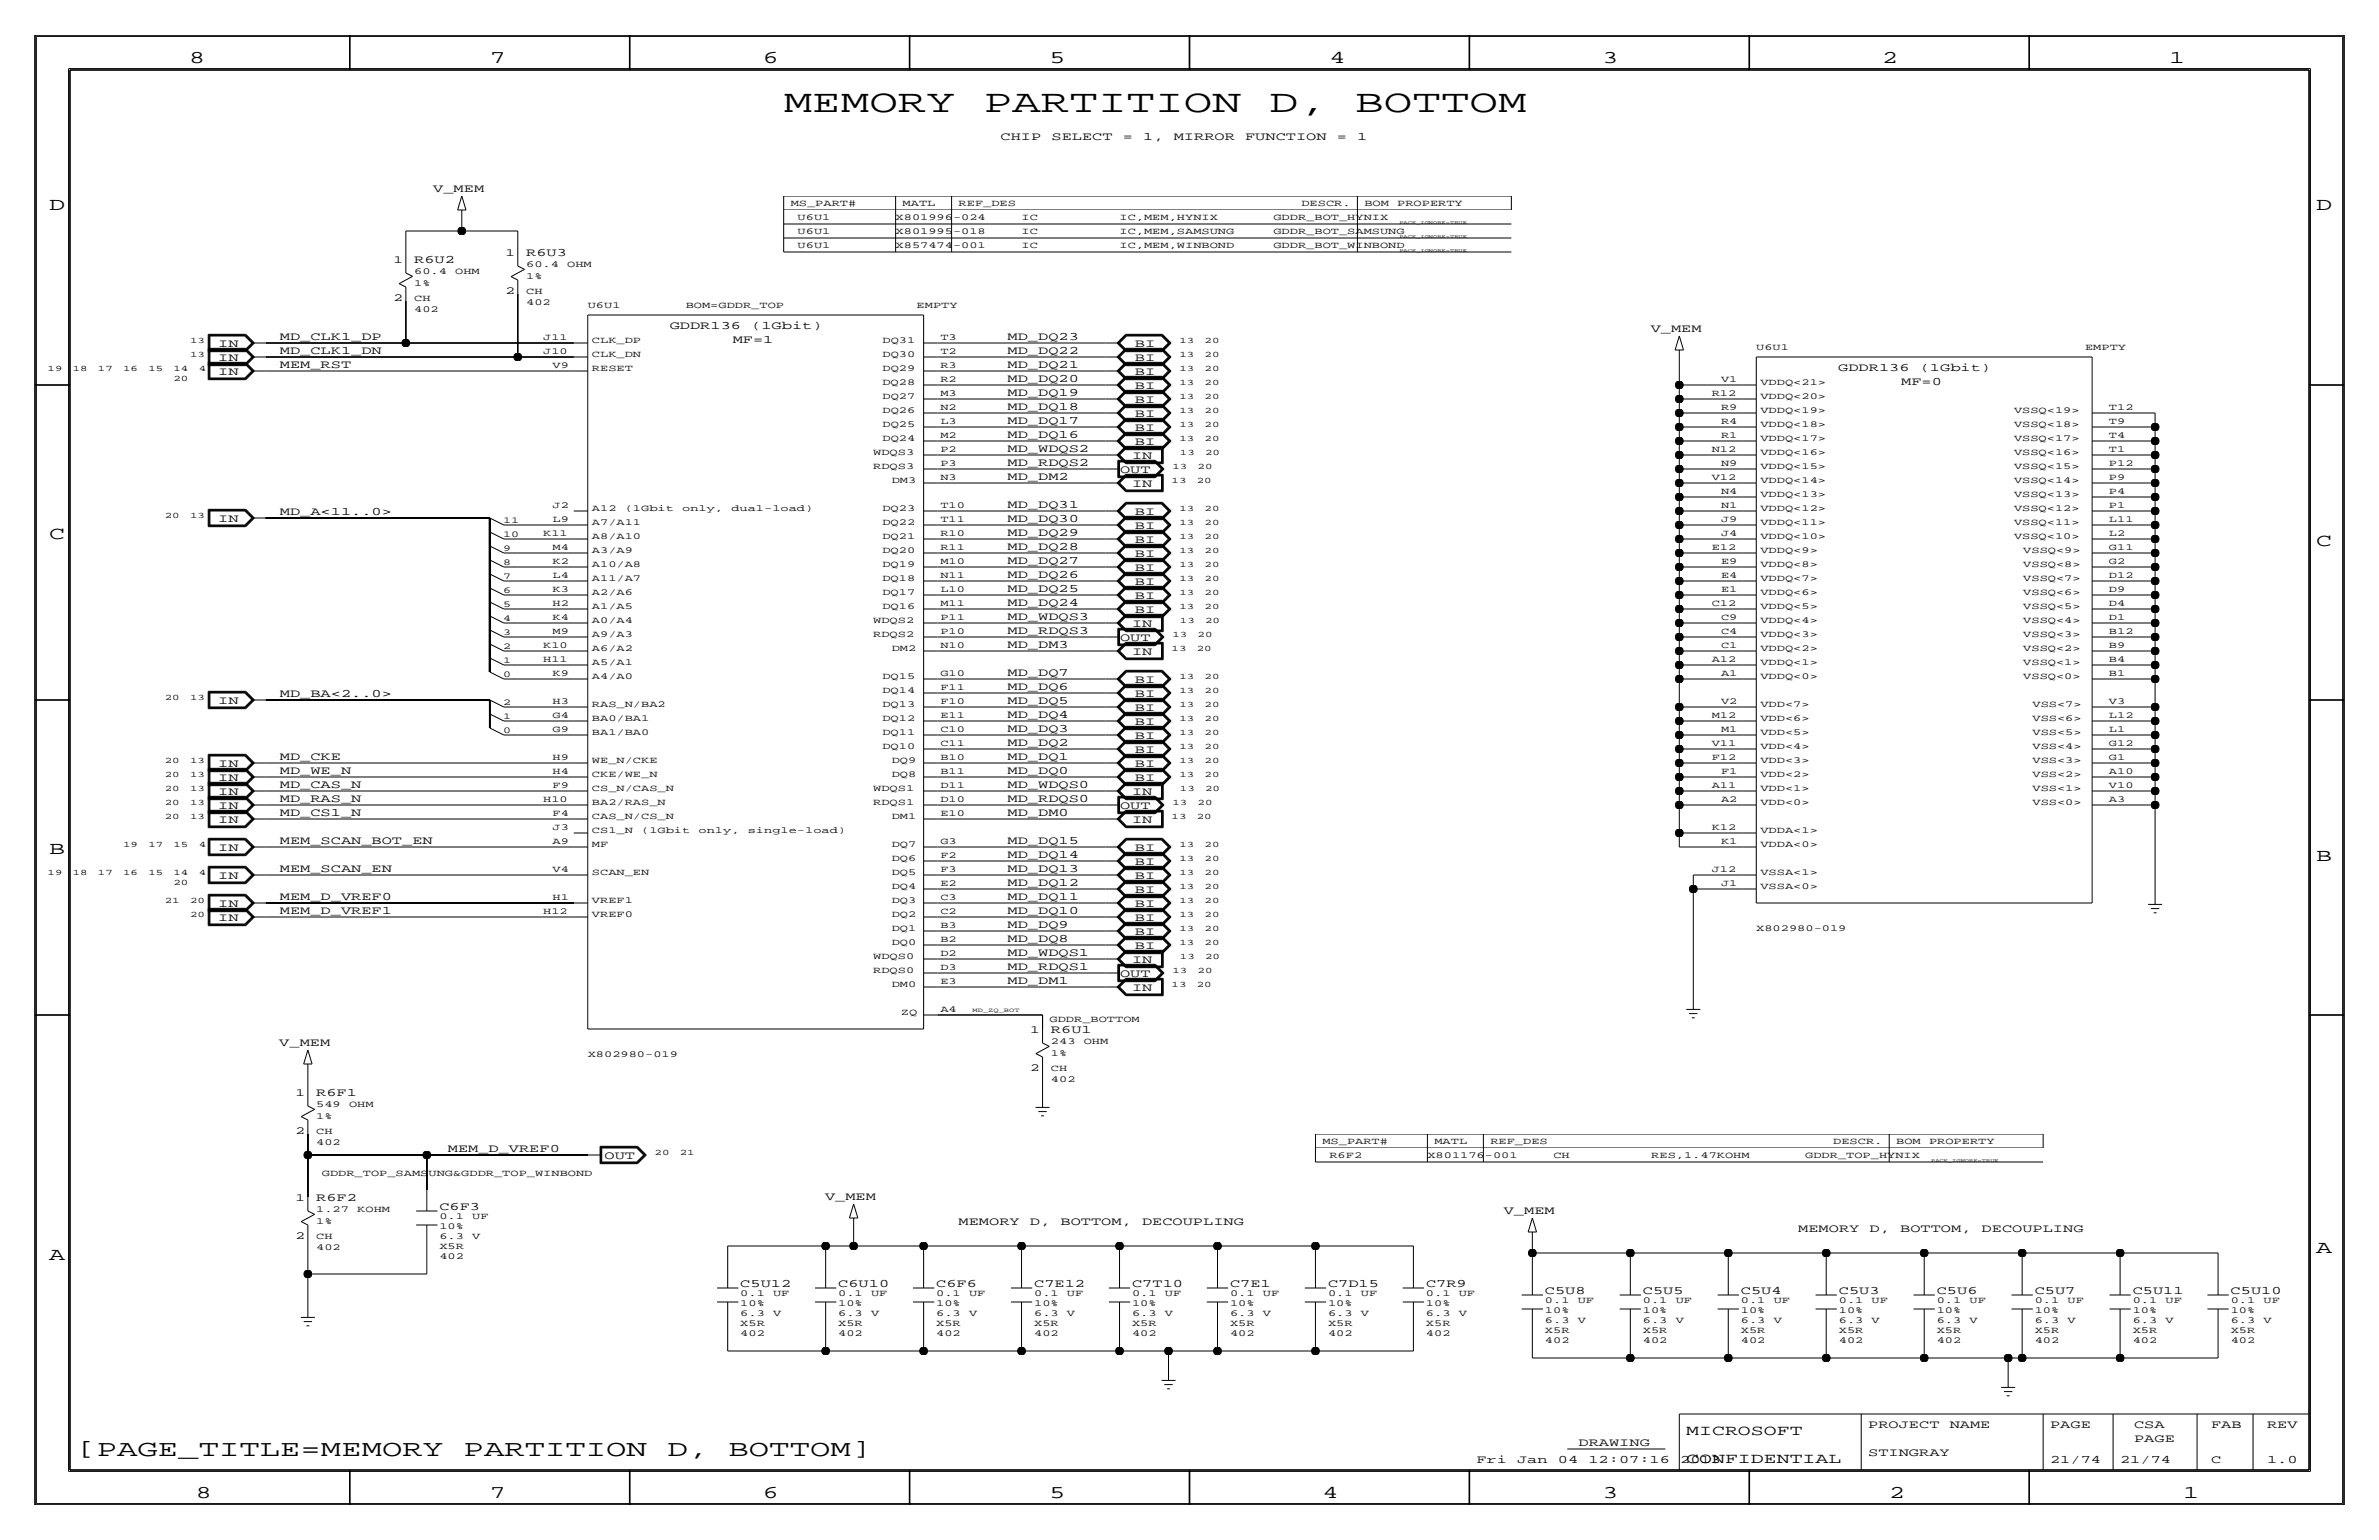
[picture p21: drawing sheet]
<svg xmlns="http://www.w3.org/2000/svg" width="432mm" height="279mm" viewBox="0 0 432 279" stroke-linecap="round" stroke-linejoin="round" font-family="sans-serif">
<defs><g id="words">
<g font-size="5.8">
<text x="142.2" y="20.3">MEMORY</text>
<text x="178.6" y="20.3">PARTITION</text>
<text x="230.4" y="20.3">D,</text>
<text x="246" y="20.3">BOTTOM</text>
</g>
<g font-size="4.2">
<text x="13.9" y="264.2">[PAGE_TITLE=MEMORY</text>
<text x="84.2" y="264.2">PARTITION</text>
<text x="121.1" y="264.2">D,</text>
<text x="132.2" y="264.2">BOTTOM]</text>
</g>
<g font-size="3.3">
<text x="34.3" y="11.4">8</text>
<text x="88.9" y="11.4">7</text>
<text x="138.5" y="11.4">6</text>
<text x="190.5" y="11.4">5</text>
<text x="241.3" y="11.4">4</text>
<text x="290.8" y="11.4">3</text>
<text x="341.6" y="11.4">2</text>
<text x="393.7" y="11.4">1</text>
<text x="8.9" y="38.1">D</text>
<text x="420.4" y="38.1">D</text>
<text x="8.9" y="97.8">C</text>
<text x="420.4" y="99.1">C</text>
<text x="8.9" y="154.9">B</text>
<text x="420.4" y="156.2">B</text>
<text x="420.4" y="227.3">A</text>
<text x="8.9" y="228.6">A</text>
<text x="35.6" y="271.8">8</text>
<text x="88.9" y="271.8">7</text>
<text x="138.4" y="271.8">6</text>
<text x="190.5" y="271.8">5</text>
<text x="240" y="271.8">4</text>
<text x="290.8" y="271.8">3</text>
<text x="342.9" y="271.8">2</text>
<text x="396.2" y="271.8">1</text>
</g>
<g font-size="2.6">
<text x="306.1" y="260.4">MICROSOFT</text>
<text x="306.1" y="265.4">CONFIDENTIAL</text>
</g>
<g font-size="2.1">
<text x="181.6" y="25.4">CHIP</text>
<text x="190.9" y="25.4">SELECT</text>
<text x="203.8" y="25.4">=</text>
<text x="207.5" y="25.4">1,</text>
<text x="213.1" y="25.4">MIRROR</text>
<text x="226" y="25.4">FUNCTION</text>
<text x="242.6" y="25.4">=</text>
<text x="246.3" y="25.4">1</text>
<text x="78.6" y="34.9">V_MEM</text>
<text x="75.2" y="47.8">R6U2</text>
<text x="95.5" y="46.5">R6U3</text>
<text x="121.6" y="59.7">GDDR136</text>
<text x="136.4" y="59.7">(1Gbit)</text>
<text x="39.6" y="65.5">IN</text>
<text x="39.6" y="63">IN</text>
<text x="50.8" y="61.7">MD_CLK1_DP</text>
<text x="50.8" y="64.3">MD_CLK1_DN</text>
<text x="133" y="62.2">MF=1</text>
<text x="182.9" y="61.7">MD_DQ23</text>
<text x="182.9" y="64.3">MD_DQ22</text>
<text x="206" y="65.5">BI</text>
<text x="206" y="63">BI</text>
<text x="299.6" y="60.3">V_MEM</text>
<text x="39.6" y="68.1">IN</text>
<text x="50.8" y="66.8">MEM_RST</text>
<text x="182.9" y="69.3">MD_DQ20</text>
<text x="182.9" y="66.8">MD_DQ21</text>
<text x="182.9" y="71.9">MD_DQ19</text>
<text x="206" y="70.6">BI</text>
<text x="206" y="68.1">BI</text>
<text x="333.7" y="67.3">GDDR136</text>
<text x="345.1" y="69.9">MF=0</text>
<text x="348.5" y="67.3">(1Gbit)</text>
<text x="182.9" y="74.4">MD_DQ18</text>
<text x="182.9" y="77">MD_DQ17</text>
<text x="206" y="73.2">BI</text>
<text x="206" y="75.7">BI</text>
<text x="182.9" y="79.5">MD_DQ16</text>
<text x="182.9" y="82.1">MD_WDQS2</text>
<text x="205.5" y="83.3">IN</text>
<text x="206" y="80.8">BI</text>
<text x="206" y="78.2">BI</text>
<text x="182.9" y="84.6">MD_RDQS2</text>
<text x="182.9" y="87.1">MD_DM2</text>
<text x="203.3" y="85.9">OUT</text>
<text x="205.5" y="88.4">IN</text>
<text x="39.6" y="94.7">IN</text>
<text x="50.8" y="93.5">MD_A&lt;11..0&gt;</text>
<text x="182.9" y="92.2">MD_DQ31</text>
<text x="182.9" y="94.8">MD_DQ30</text>
<text x="206" y="93.5">BI</text>
<text x="182.9" y="97.3">MD_DQ29</text>
<text x="182.9" y="99.8">MD_DQ28</text>
<text x="206" y="98.6">BI</text>
<text x="206" y="101.1">BI</text>
<text x="206" y="96">BI</text>
<text x="182.9" y="102.4">MD_DQ27</text>
<text x="182.9" y="104.9">MD_DQ26</text>
<text x="182.9" y="107.5">MD_DQ25</text>
<text x="206" y="103.6">BI</text>
<text x="206" y="106.2">BI</text>
<text x="182.9" y="110">MD_DQ24</text>
<text x="182.9" y="112.5">MD_WDQS3</text>
<text x="205.5" y="113.8">IN</text>
<text x="206" y="111.3">BI</text>
<text x="206" y="108.7">BI</text>
<text x="182.9" y="115.1">MD_RDQS3</text>
<text x="182.9" y="117.6">MD_DM3</text>
<text x="203.3" y="116.3">OUT</text>
<text x="205.5" y="118.9">IN</text>
<text x="182.9" y="122.7">MD_DQ7</text>
<text x="182.9" y="125.2">MD_DQ6</text>
<text x="206" y="124">BI</text>
<text x="39.6" y="127.8">IN</text>
<text x="50.8" y="126.5">MD_BA&lt;2..0&gt;</text>
<text x="182.9" y="127.8">MD_DQ5</text>
<text x="182.9" y="130.3">MD_DQ4</text>
<text x="206" y="129">BI</text>
<text x="206" y="131.6">BI</text>
<text x="206" y="126.5">BI</text>
<text x="50.8" y="137.9">MD_CKE</text>
<text x="182.9" y="132.9">MD_DQ3</text>
<text x="182.9" y="135.4">MD_DQ2</text>
<text x="182.9" y="138">MD_DQ1</text>
<text x="206" y="136.7">BI</text>
<text x="206" y="134.1">BI</text>
<text x="39.6" y="141.7">IN</text>
<text x="39.6" y="139.2">IN</text>
<text x="50.8" y="140.5">MD_WE_N</text>
<text x="50.8" y="143">MD_CAS_N</text>
<text x="182.9" y="143">MD_WDQS0</text>
<text x="182.9" y="140.5">MD_DQ0</text>
<text x="206" y="141.7">BI</text>
<text x="206" y="139.2">BI</text>
<text x="39.6" y="149.4">IN</text>
<text x="39.6" y="146.8">IN</text>
<text x="39.6" y="144.3">IN</text>
<text x="50.8" y="145.5">MD_RAS_N</text>
<text x="50.8" y="148.1">MD_CS1_N</text>
<text x="182.9" y="145.5">MD_RDQS0</text>
<text x="182.9" y="148.1">MD_DM0</text>
<text x="203.3" y="146.8">OUT</text>
<text x="205.5" y="149.4">IN</text>
<text x="205.5" y="144.3">IN</text>
<text x="39.6" y="154.4">IN</text>
<text x="50.8" y="153.2">MEM_SCAN_BOT_EN</text>
<text x="182.9" y="153.2">MD_DQ15</text>
<text x="182.9" y="155.7">MD_DQ14</text>
<text x="206" y="154.4">BI</text>
<text x="39.6" y="159.5">IN</text>
<text x="50.8" y="158.2">MEM_SCAN_EN</text>
<text x="182.9" y="158.3">MD_DQ13</text>
<text x="182.9" y="160.8">MD_DQ12</text>
<text x="206" y="157">BI</text>
<text x="206" y="159.5">BI</text>
<text x="39.6" y="167.1">IN</text>
<text x="39.6" y="164.6">IN</text>
<text x="50.8" y="163.3">MEM_D_VREF0</text>
<text x="50.8" y="165.9">MEM_D_VREF1</text>
<text x="182.9" y="163.4">MD_DQ11</text>
<text x="182.9" y="165.9">MD_DQ10</text>
<text x="206" y="167.1">BI</text>
<text x="206" y="162.1">BI</text>
<text x="206" y="164.6">BI</text>
<text x="182.9" y="168.4">MD_DQ9</text>
<text x="182.9" y="171">MD_DQ8</text>
<text x="182.9" y="173.5">MD_WDQS1</text>
<text x="206" y="172.2">BI</text>
<text x="206" y="169.7">BI</text>
<text x="182.9" y="176.1">MD_RDQS1</text>
<text x="182.9" y="178.6">MD_DM1</text>
<text x="203.3" y="177.3">OUT</text>
<text x="205.5" y="179.8">IN</text>
<text x="205.5" y="174.8">IN</text>
<text x="50.7" y="189.8">V_MEM</text>
<text x="190.8" y="187.5">R6U1</text>
<text x="57.4" y="198.9">R6F1</text>
<text x="81.3" y="209">MEM_D_VREF0</text>
<text x="109.7" y="210.3">OUT</text>
<text x="57.4" y="217.9">R6F2</text>
<text x="79.8" y="219.5">C6F3</text>
<text x="149.8" y="217.8">V_MEM</text>
<text x="272.9" y="220.3">V_MEM</text>
<text x="174" y="222.2">MEMORY</text>
<text x="186.9" y="222.2">D,</text>
<text x="192.5" y="222.2">BOTTOM,</text>
<text x="207.3" y="222.2">DECOUPLING</text>
<text x="326.4" y="223.5">MEMORY</text>
<text x="339.3" y="223.5">D,</text>
<text x="344.9" y="223.5">BOTTOM,</text>
<text x="359.7" y="223.5">DECOUPLING</text>
<text x="134.4" y="233.4">C5U12</text>
<text x="152.1" y="233.4">C6U10</text>
<text x="169.9" y="233.4">C6F6</text>
<text x="187.7" y="233.4">C7E12</text>
<text x="205.5" y="233.4">C7T10</text>
<text x="223.3" y="233.4">C7E1</text>
<text x="241" y="233.4">C7D15</text>
<text x="258.8" y="233.4">C7R9</text>
<text x="280.4" y="234.7">C5U8</text>
<text x="298.2" y="234.7">C5U5</text>
<text x="316" y="234.7">C5U4</text>
<text x="333.8" y="234.7">C5U3</text>
<text x="351.5" y="234.7">C5U6</text>
<text x="369.3" y="234.7">C5U7</text>
<text x="387.1" y="234.7">C5U11</text>
<text x="404.9" y="234.7">C5U10</text>
<text x="286.5" y="262.4">DRAWING</text>
<text x="339.1" y="259.1">PROJECT</text>
<text x="353.9" y="259.1">NAME</text>
<text x="372.1" y="259.1">PAGE</text>
<text x="387.4" y="259.1">CSA</text>
<text x="387.4" y="261.6">PAGE</text>
<text x="401.3" y="259.1">FAB</text>
<text x="411.5" y="259.1">REV</text>
<text x="268" y="265.4">Fri</text>
<text x="275.4" y="265.4">Jan</text>
<text x="282.8" y="265.4">04</text>
<text x="288.3" y="265.4">12:07:16</text>
<text x="305" y="265.4">2013</text>
<text x="339.1" y="264.2">STINGRAY</text>
<text x="372.1" y="265.4">21/74</text>
<text x="384.8" y="265.4">21/74</text>
<text x="401.3" y="265.4">C</text>
<text x="411.5" y="265.4">1.0</text>
</g>
<g font-size="2">
<text x="71.4" y="47.8">1</text>
<text x="91.7" y="46.5">1</text>
<text x="91.7" y="53.3">2</text>
<text x="71.4" y="54.6">2</text>
<text x="187" y="187.4">1</text>
<text x="187" y="194.3">2</text>
<text x="53.6" y="198.9">1</text>
<text x="53.6" y="205.7">2</text>
<text x="53.6" y="217.9">1</text>
<text x="53.6" y="224.8">2</text>
</g>
<g font-size="1.7">
<text x="143.5" y="37.3">MS_PART#</text>
<text x="144.8" y="39.9">U6U1</text>
<text x="162.6" y="39.9">X801996-024</text>
<text x="163.8" y="37.3">MATL</text>
<text x="174" y="37.3">REF_DES</text>
<text x="185.4" y="39.9">IC</text>
<text x="203.2" y="39.9">IC,MEM,HYNIX</text>
<text x="231.1" y="39.9">GDDR_BOT_HYNIX</text>
<text x="236.2" y="37.3">DESCR.</text>
<text x="247.7" y="37.3">BOM</text>
<text x="253.6" y="37.3">PROPERTY</text>
<text x="144.8" y="45">U6U1</text>
<text x="144.8" y="42.4">U6U1</text>
<text x="162.6" y="45">X857474-001</text>
<text x="162.6" y="42.4">X801995-018</text>
<text x="185.4" y="45">IC</text>
<text x="185.4" y="42.4">IC</text>
<text x="203.2" y="45">IC,MEM,WINBOND</text>
<text x="203.2" y="42.4">IC,MEM,SAMSUNG</text>
<text x="231.1" y="45">GDDR_BOT_WINBOND</text>
<text x="231.1" y="42.4">GDDR_BOT_SAMSUNG</text>
<text x="75.2" y="49.8">60.4</text>
<text x="75.2" y="51.8">1%</text>
<text x="82.6" y="49.8">OHM</text>
<text x="95.5" y="53.3">CH</text>
<text x="95.5" y="48.5">60.4</text>
<text x="95.5" y="50.5">1%</text>
<text x="102.9" y="48.5">OHM</text>
<text x="75.2" y="54.6">CH</text>
<text x="75.2" y="56.6">402</text>
<text x="95.5" y="55.4">402</text>
<text x="106.7" y="55.9">U6U1</text>
<text x="124.5" y="55.9">BOM=GDDR_TOP</text>
<text x="166.4" y="55.9">EMPTY</text>
<text x="98.6" y="61.7">J11</text>
<text x="98.6" y="64.3">J10</text>
<text x="107.4" y="62.2">CLK_DP</text>
<text x="107.4" y="64.8">CLK_DN</text>
<text x="160.2" y="62.2">DQ31</text>
<text x="160.2" y="64.8">DQ30</text>
<text x="170.7" y="61.7">T3</text>
<text x="170.7" y="64.3">T2</text>
<text x="318.8" y="63.5">U6U1</text>
<text x="378.5" y="63.5">EMPTY</text>
<text x="100.3" y="66.8">V9</text>
<text x="107.4" y="67.3">RESET</text>
<text x="160.2" y="69.8">DQ28</text>
<text x="160.2" y="67.3">DQ29</text>
<text x="170.7" y="66.8">R3</text>
<text x="170.7" y="69.3">R2</text>
<text x="170.7" y="71.9">M3</text>
<text x="310.7" y="71.9">R12</text>
<text x="312.4" y="69.3">V1</text>
<text x="319.5" y="69.8">VDDQ&lt;21&gt;</text>
<text x="160.2" y="72.4">DQ27</text>
<text x="160.2" y="74.9">DQ26</text>
<text x="160.2" y="77.5">DQ25</text>
<text x="170.7" y="74.4">N2</text>
<text x="170.7" y="77">L3</text>
<text x="312.4" y="74.4">R9</text>
<text x="312.4" y="77">R4</text>
<text x="319.5" y="72.4">VDDQ&lt;20&gt;</text>
<text x="319.5" y="74.9">VDDQ&lt;19&gt;</text>
<text x="319.5" y="77.5">VDDQ&lt;18&gt;</text>
<text x="365.6" y="74.9">VSSQ&lt;19&gt;</text>
<text x="365.6" y="77.5">VSSQ&lt;18&gt;</text>
<text x="382.8" y="74.4">T12</text>
<text x="382.8" y="77">T9</text>
<text x="158.5" y="82.5">WDQS3</text>
<text x="160.2" y="80">DQ24</text>
<text x="170.7" y="82">P2</text>
<text x="170.7" y="79.5">M2</text>
<text x="310.7" y="82">N12</text>
<text x="312.4" y="79.5">R1</text>
<text x="319.5" y="82.6">VDDQ&lt;16&gt;</text>
<text x="319.5" y="80">VDDQ&lt;17&gt;</text>
<text x="365.6" y="82.6">VSSQ&lt;16&gt;</text>
<text x="365.6" y="80">VSSQ&lt;17&gt;</text>
<text x="382.8" y="79.5">T4</text>
<text x="382.8" y="82">T1</text>
<text x="158.5" y="85.1">RDQS3</text>
<text x="161.8" y="87.6">DM3</text>
<text x="170.7" y="84.6">P3</text>
<text x="170.7" y="87.1">N3</text>
<text x="310.7" y="87.1">V12</text>
<text x="312.4" y="84.6">N9</text>
<text x="312.4" y="89.6">N4</text>
<text x="319.5" y="87.6">VDDQ&lt;14&gt;</text>
<text x="319.5" y="85.1">VDDQ&lt;15&gt;</text>
<text x="365.6" y="87.6">VSSQ&lt;14&gt;</text>
<text x="365.6" y="85.1">VSSQ&lt;15&gt;</text>
<text x="382.8" y="84.6">P12</text>
<text x="382.8" y="87.1">P9</text>
<text x="382.8" y="89.7">P4</text>
<text x="100.3" y="94.7">L9</text>
<text x="100.3" y="92.2">J2</text>
<text x="107.4" y="92.7">A12</text>
<text x="107.4" y="95.2">A7/A11</text>
<text x="113.4" y="92.7">(1Gbit</text>
<text x="123.8" y="92.7">only,</text>
<text x="132.7" y="92.7">dual-load)</text>
<text x="160.2" y="92.7">DQ23</text>
<text x="160.2" y="95.2">DQ22</text>
<text x="170.7" y="92.2">T10</text>
<text x="170.7" y="94.7">T11</text>
<text x="312.4" y="92.2">N1</text>
<text x="312.4" y="94.7">J9</text>
<text x="319.5" y="95.2">VDDQ&lt;11&gt;</text>
<text x="319.5" y="92.7">VDDQ&lt;12&gt;</text>
<text x="319.5" y="90.2">VDDQ&lt;13&gt;</text>
<text x="365.6" y="95.3">VSSQ&lt;11&gt;</text>
<text x="365.6" y="92.7">VSSQ&lt;12&gt;</text>
<text x="365.6" y="90.2">VSSQ&lt;13&gt;</text>
<text x="382.8" y="92.2">P1</text>
<text x="382.8" y="94.7">L11</text>
<text x="98.6" y="97.3">K11</text>
<text x="100.3" y="99.8">M4</text>
<text x="107.4" y="97.8">A8/A10</text>
<text x="107.4" y="100.3">A3/A9</text>
<text x="160.2" y="97.8">DQ21</text>
<text x="160.2" y="100.3">DQ20</text>
<text x="170.7" y="97.3">R10</text>
<text x="170.7" y="99.8">R11</text>
<text x="310.7" y="99.8">E12</text>
<text x="312.4" y="97.3">J4</text>
<text x="319.5" y="97.8">VDDQ&lt;10&gt;</text>
<text x="319.5" y="100.3">VDDQ&lt;9&gt;</text>
<text x="365.6" y="97.8">VSSQ&lt;10&gt;</text>
<text x="367.2" y="100.3">VSSQ&lt;9&gt;</text>
<text x="382.8" y="97.3">L2</text>
<text x="382.8" y="99.8">G11</text>
<text x="100.3" y="107.4">K3</text>
<text x="100.3" y="104.9">L4</text>
<text x="100.3" y="102.4">K2</text>
<text x="107.4" y="102.9">A10/A8</text>
<text x="107.4" y="105.4">A11/A7</text>
<text x="107.4" y="107.9">A2/A6</text>
<text x="160.2" y="102.9">DQ19</text>
<text x="160.2" y="105.4">DQ18</text>
<text x="160.2" y="107.9">DQ17</text>
<text x="170.7" y="102.4">M10</text>
<text x="170.7" y="104.9">N11</text>
<text x="170.7" y="107.4">L10</text>
<text x="312.4" y="102.3">E9</text>
<text x="312.4" y="104.9">E4</text>
<text x="312.4" y="107.4">E1</text>
<text x="319.5" y="102.9">VDDQ&lt;8&gt;</text>
<text x="319.5" y="105.4">VDDQ&lt;7&gt;</text>
<text x="319.5" y="107.9">VDDQ&lt;6&gt;</text>
<text x="367.2" y="108">VSSQ&lt;6&gt;</text>
<text x="367.2" y="105.4">VSSQ&lt;7&gt;</text>
<text x="367.2" y="102.9">VSSQ&lt;8&gt;</text>
<text x="382.8" y="102.4">G2</text>
<text x="382.8" y="104.9">D12</text>
<text x="382.8" y="107.4">D9</text>
<text x="100.3" y="110">H2</text>
<text x="100.3" y="112.5">K4</text>
<text x="107.4" y="110.5">A1/A5</text>
<text x="107.4" y="113">A0/A4</text>
<text x="158.5" y="113">WDQS2</text>
<text x="160.2" y="110.5">DQ16</text>
<text x="170.7" y="112.5">P11</text>
<text x="170.7" y="110">M11</text>
<text x="310.7" y="110">C12</text>
<text x="312.4" y="112.5">C9</text>
<text x="319.5" y="113">VDDQ&lt;4&gt;</text>
<text x="319.5" y="110.5">VDDQ&lt;5&gt;</text>
<text x="367.2" y="113">VSSQ&lt;4&gt;</text>
<text x="367.2" y="110.5">VSSQ&lt;5&gt;</text>
<text x="382.8" y="110">D4</text>
<text x="382.8" y="112.5">D1</text>
<text x="98.6" y="117.6">K10</text>
<text x="100.3" y="115.1">M9</text>
<text x="107.4" y="115.6">A9/A3</text>
<text x="107.4" y="118.1">A6/A2</text>
<text x="158.5" y="115.6">RDQS2</text>
<text x="161.8" y="118.1">DM2</text>
<text x="170.7" y="115.1">P10</text>
<text x="170.7" y="117.6">N10</text>
<text x="312.4" y="115">C4</text>
<text x="312.4" y="117.6">C1</text>
<text x="319.5" y="118.1">VDDQ&lt;2&gt;</text>
<text x="319.5" y="115.6">VDDQ&lt;3&gt;</text>
<text x="367.2" y="118.1">VSSQ&lt;2&gt;</text>
<text x="367.2" y="115.6">VSSQ&lt;3&gt;</text>
<text x="382.8" y="115.1">B12</text>
<text x="382.8" y="117.6">B9</text>
<text x="98.6" y="120.1">H11</text>
<text x="100.3" y="122.7">K9</text>
<text x="107.4" y="120.6">A5/A1</text>
<text x="107.4" y="123.2">A4/A0</text>
<text x="160.2" y="123.2">DQ15</text>
<text x="160.2" y="125.7">DQ14</text>
<text x="170.7" y="122.7">G10</text>
<text x="170.7" y="125.2">F11</text>
<text x="310.7" y="120.1">A12</text>
<text x="312.4" y="122.7">A1</text>
<text x="319.5" y="123.2">VDDQ&lt;0&gt;</text>
<text x="319.5" y="120.7">VDDQ&lt;1&gt;</text>
<text x="367.2" y="123.2">VSSQ&lt;0&gt;</text>
<text x="367.2" y="120.6">VSSQ&lt;1&gt;</text>
<text x="382.8" y="120.1">B4</text>
<text x="382.8" y="122.7">B1</text>
<text x="100.3" y="127.8">H3</text>
<text x="100.3" y="130.3">G4</text>
<text x="107.4" y="128.3">RAS_N/BA2</text>
<text x="107.4" y="130.8">BA0/BA1</text>
<text x="160.2" y="128.3">DQ13</text>
<text x="160.2" y="130.8">DQ12</text>
<text x="170.7" y="127.8">F10</text>
<text x="170.7" y="130.3">E11</text>
<text x="310.7" y="130.3">M12</text>
<text x="312.4" y="127.7">V2</text>
<text x="319.5" y="130.8">VDD&lt;6&gt;</text>
<text x="319.5" y="128.3">VDD&lt;7&gt;</text>
<text x="368.9" y="130.8">VSS&lt;6&gt;</text>
<text x="368.9" y="128.3">VSS&lt;7&gt;</text>
<text x="382.8" y="127.8">V3</text>
<text x="382.8" y="130.3">L12</text>
<text x="100.3" y="137.9">H9</text>
<text x="100.3" y="132.8">G9</text>
<text x="107.4" y="133.3">BA1/BA0</text>
<text x="160.2" y="133.3">DQ11</text>
<text x="160.2" y="135.9">DQ10</text>
<text x="170.7" y="137.9">B10</text>
<text x="170.7" y="132.8">C10</text>
<text x="170.7" y="135.4">C11</text>
<text x="310.7" y="135.4">V11</text>
<text x="310.7" y="137.9">F12</text>
<text x="312.4" y="132.8">M1</text>
<text x="319.5" y="135.9">VDD&lt;4&gt;</text>
<text x="319.5" y="133.4">VDD&lt;5&gt;</text>
<text x="368.9" y="135.9">VSS&lt;4&gt;</text>
<text x="368.9" y="133.3">VSS&lt;5&gt;</text>
<text x="382.8" y="132.8">L1</text>
<text x="382.8" y="135.4">G12</text>
<text x="382.8" y="137.9">G1</text>
<text x="100.3" y="143">F9</text>
<text x="100.3" y="140.5">H4</text>
<text x="107.4" y="138.4">WE_N/CKE</text>
<text x="107.4" y="141">CKE/WE_N</text>
<text x="107.4" y="143.5">CS_N/CAS_N</text>
<text x="158.5" y="143.5">WDQS1</text>
<text x="161.8" y="138.4">DQ9</text>
<text x="161.8" y="141">DQ8</text>
<text x="170.7" y="143">D11</text>
<text x="170.7" y="140.5">B11</text>
<text x="310.7" y="143">A11</text>
<text x="312.4" y="140.4">F1</text>
<text x="319.5" y="138.4">VDD&lt;3&gt;</text>
<text x="319.5" y="143.5">VDD&lt;1&gt;</text>
<text x="319.5" y="141">VDD&lt;2&gt;</text>
<text x="368.9" y="143.5">VSS&lt;1&gt;</text>
<text x="368.9" y="141">VSS&lt;2&gt;</text>
<text x="368.9" y="138.4">VSS&lt;3&gt;</text>
<text x="382.8" y="140.5">A10</text>
<text x="382.8" y="143">V10</text>
<text x="98.6" y="145.5">H10</text>
<text x="100.3" y="148.1">F4</text>
<text x="107.4" y="146">BA2/RAS_N</text>
<text x="107.4" y="148.6">CAS_N/CS_N</text>
<text x="158.5" y="146">RDQS1</text>
<text x="161.8" y="148.6">DM1</text>
<text x="170.7" y="145.5">D10</text>
<text x="170.7" y="148.1">E10</text>
<text x="312.4" y="145.5">A2</text>
<text x="319.5" y="146.1">VDD&lt;0&gt;</text>
<text x="368.9" y="146">VSS&lt;0&gt;</text>
<text x="382.8" y="145.5">A3</text>
<text x="100.3" y="153.2">A9</text>
<text x="100.3" y="150.6">J3</text>
<text x="107.4" y="151.1">CS1_N</text>
<text x="107.4" y="153.7">MF</text>
<text x="116.4" y="151.1">(1Gbit</text>
<text x="126.8" y="151.1">only,</text>
<text x="135.7" y="151.1">single-load)</text>
<text x="161.8" y="153.7">DQ7</text>
<text x="170.7" y="153.2">G3</text>
<text x="170.7" y="155.7">F2</text>
<text x="310.7" y="150.6">K12</text>
<text x="312.4" y="153.1">K1</text>
<text x="319.5" y="153.7">VDDA&lt;0&gt;</text>
<text x="319.5" y="151.1">VDDA&lt;1&gt;</text>
<text x="100.3" y="158.2">V4</text>
<text x="107.4" y="158.7">SCAN_EN</text>
<text x="161.8" y="156.2">DQ6</text>
<text x="161.8" y="158.7">DQ5</text>
<text x="161.8" y="161.3">DQ4</text>
<text x="170.7" y="158.2">F3</text>
<text x="170.7" y="160.8">E2</text>
<text x="310.7" y="158.2">J12</text>
<text x="312.4" y="160.8">J1</text>
<text x="319.5" y="161.3">VSSA&lt;0&gt;</text>
<text x="319.5" y="158.8">VSSA&lt;1&gt;</text>
<text x="98.6" y="165.9">H12</text>
<text x="100.3" y="163.3">H1</text>
<text x="107.4" y="163.8">VREF1</text>
<text x="107.4" y="166.4">VREF0</text>
<text x="161.8" y="163.8">DQ3</text>
<text x="161.8" y="166.4">DQ2</text>
<text x="170.7" y="163.3">C3</text>
<text x="170.7" y="165.9">C2</text>
<text x="158.5" y="174">WDQS0</text>
<text x="161.8" y="168.9">DQ1</text>
<text x="161.8" y="171.4">DQ0</text>
<text x="170.7" y="173.5">D2</text>
<text x="170.7" y="168.4">B3</text>
<text x="170.7" y="170.9">B2</text>
<text x="318.8" y="168.9">X802980-019</text>
<text x="158.5" y="176.5">RDQS0</text>
<text x="161.8" y="179.1">DM0</text>
<text x="170.7" y="176">D3</text>
<text x="170.7" y="178.6">E3</text>
<text x="163.5" y="184.1">ZQ</text>
<text x="170.7" y="183.6">A4</text>
<text x="190.5" y="185.4">GDDR_BOTTOM</text>
<text x="106.7" y="191.8">X802980-019</text>
<text x="190.8" y="189.5">243</text>
<text x="190.8" y="191.5">1%</text>
<text x="196.7" y="189.5">OHM</text>
<text x="190.8" y="196.3">402</text>
<text x="190.8" y="194.3">CH</text>
<text x="57.4" y="202.9">1%</text>
<text x="57.4" y="200.9">549</text>
<text x="63.4" y="200.9">OHM</text>
<text x="57.4" y="207.8">402</text>
<text x="57.4" y="205.7">CH</text>
<text x="240" y="207.5">MS_PART#</text>
<text x="260.3" y="207.5">MATL</text>
<text x="270.5" y="207.5">REF_DES</text>
<text x="332.7" y="207.5">DESCR.</text>
<text x="344.2" y="207.5">BOM</text>
<text x="350.1" y="207.5">PROPERTY</text>
<text x="58.4" y="213.4">GDDR_TOP_SAMSUNG&amp;GDDR_TOP_WINBOND</text>
<text x="241.3" y="210.1">R6F2</text>
<text x="259.1" y="210.1">X801176-001</text>
<text x="281.9" y="210.1">CH</text>
<text x="299.7" y="210.1">RES,1.47KOHM</text>
<text x="327.7" y="210.1">GDDR_TOP_HYNIX</text>
<text x="57.4" y="220">1.27</text>
<text x="57.4" y="222">1%</text>
<text x="64.8" y="220">KOHM</text>
<text x="79.8" y="221.2">0.1</text>
<text x="85.7" y="221.2">UF</text>
<text x="57.4" y="224.8">CH</text>
<text x="57.4" y="226.8">402</text>
<text x="79.8" y="226.6">X5R</text>
<text x="79.8" y="223">10%</text>
<text x="79.8" y="224.8">6.3</text>
<text x="85.7" y="224.8">V</text>
<text x="79.8" y="228.3">402</text>
<text x="134.4" y="235.2">0.1</text>
<text x="134.4" y="238.8">6.3</text>
<text x="134.4" y="237">10%</text>
<text x="140.3" y="235.2">UF</text>
<text x="140.3" y="238.8">V</text>
<text x="152.1" y="235.2">0.1</text>
<text x="152.1" y="237">10%</text>
<text x="152.1" y="238.8">6.3</text>
<text x="158.1" y="235.2">UF</text>
<text x="158.1" y="238.8">V</text>
<text x="169.9" y="235.2">0.1</text>
<text x="169.9" y="238.8">6.3</text>
<text x="169.9" y="237">10%</text>
<text x="175.9" y="235.2">UF</text>
<text x="175.9" y="238.8">V</text>
<text x="187.7" y="235.2">0.1</text>
<text x="187.7" y="237">10%</text>
<text x="187.7" y="238.8">6.3</text>
<text x="193.7" y="235.2">UF</text>
<text x="193.7" y="238.8">V</text>
<text x="205.5" y="235.2">0.1</text>
<text x="205.5" y="238.8">6.3</text>
<text x="205.5" y="237">10%</text>
<text x="211.4" y="235.2">UF</text>
<text x="211.4" y="238.8">V</text>
<text x="223.3" y="235.2">0.1</text>
<text x="223.3" y="237">10%</text>
<text x="223.3" y="238.8">6.3</text>
<text x="229.2" y="235.2">UF</text>
<text x="229.2" y="238.8">V</text>
<text x="241" y="235.2">0.1</text>
<text x="241" y="237">10%</text>
<text x="241" y="238.8">6.3</text>
<text x="247" y="235.2">UF</text>
<text x="247" y="238.8">V</text>
<text x="258.8" y="235.2">0.1</text>
<text x="258.8" y="237">10%</text>
<text x="258.8" y="238.8">6.3</text>
<text x="264.8" y="235.2">UF</text>
<text x="264.8" y="238.8">V</text>
<text x="280.4" y="236.5">0.1</text>
<text x="280.4" y="238.3">10%</text>
<text x="286.4" y="236.5">UF</text>
<text x="298.2" y="236.5">0.1</text>
<text x="298.2" y="238.3">10%</text>
<text x="304.2" y="236.5">UF</text>
<text x="316" y="236.5">0.1</text>
<text x="316" y="238.3">10%</text>
<text x="321.9" y="236.5">UF</text>
<text x="333.8" y="236.5">0.1</text>
<text x="333.8" y="238.3">10%</text>
<text x="339.7" y="236.5">UF</text>
<text x="351.5" y="236.5">0.1</text>
<text x="351.5" y="238.3">10%</text>
<text x="357.5" y="236.5">UF</text>
<text x="369.3" y="236.5">0.1</text>
<text x="369.3" y="238.2">10%</text>
<text x="375.3" y="236.5">UF</text>
<text x="387.1" y="236.5">0.1</text>
<text x="387.1" y="238.3">10%</text>
<text x="393.1" y="236.5">UF</text>
<text x="404.9" y="236.5">0.1</text>
<text x="404.9" y="238.3">10%</text>
<text x="410.8" y="236.5">UF</text>
<text x="134.4" y="240.5">X5R</text>
<text x="134.4" y="242.3">402</text>
<text x="152.1" y="240.5">X5R</text>
<text x="152.1" y="242.3">402</text>
<text x="169.9" y="240.5">X5R</text>
<text x="169.9" y="242.3">402</text>
<text x="187.7" y="240.5">X5R</text>
<text x="187.7" y="242.3">402</text>
<text x="205.5" y="240.5">X5R</text>
<text x="205.5" y="242.3">402</text>
<text x="223.3" y="242.3">402</text>
<text x="223.3" y="240.5">X5R</text>
<text x="241" y="240.5">X5R</text>
<text x="241" y="242.3">402</text>
<text x="258.8" y="240.5">X5R</text>
<text x="258.8" y="242.3">402</text>
<text x="280.4" y="240">6.3</text>
<text x="280.4" y="241.8">X5R</text>
<text x="280.4" y="243.6">402</text>
<text x="286.4" y="240">V</text>
<text x="298.2" y="240">6.3</text>
<text x="298.2" y="241.8">X5R</text>
<text x="298.2" y="243.6">402</text>
<text x="304.2" y="240">V</text>
<text x="316" y="241.8">X5R</text>
<text x="316" y="243.6">402</text>
<text x="316" y="240">6.3</text>
<text x="321.9" y="240">V</text>
<text x="333.8" y="241.8">X5R</text>
<text x="333.8" y="243.6">402</text>
<text x="333.8" y="240">6.3</text>
<text x="339.7" y="240">V</text>
<text x="351.5" y="240">6.3</text>
<text x="351.5" y="241.8">X5R</text>
<text x="351.5" y="243.6">402</text>
<text x="357.5" y="240">V</text>
<text x="369.3" y="240">6.3</text>
<text x="369.3" y="241.8">X5R</text>
<text x="369.3" y="243.6">402</text>
<text x="375.3" y="240">V</text>
<text x="387.1" y="240">6.3</text>
<text x="387.1" y="243.6">402</text>
<text x="387.1" y="241.8">X5R</text>
<text x="393.1" y="240">V</text>
<text x="404.9" y="240">6.3</text>
<text x="404.9" y="243.6">402</text>
<text x="404.9" y="241.8">X5R</text>
<text x="410.8" y="240">V</text>
</g>
<g font-size="1.6">
<text x="91.3" y="94.8">11</text>
<text x="91.3" y="97.4">10</text>
<text x="91.3" y="99.9">9</text>
<text x="91.3" y="105">7</text>
<text x="91.3" y="107.5">6</text>
<text x="91.3" y="102.5">8</text>
<text x="91.3" y="110.1">5</text>
<text x="91.3" y="112.6">4</text>
<text x="91.3" y="117.7">2</text>
<text x="91.3" y="115.2">3</text>
<text x="91.3" y="122.8">0</text>
<text x="91.3" y="120.2">1</text>
<text x="91.3" y="130.4">1</text>
<text x="91.3" y="127.9">2</text>
<text x="91.3" y="132.9">0</text>
</g>
<g font-size="1.5">
<text x="34.5" y="62.2">13</text>
<text x="34.5" y="64.8">13</text>
<text x="214.1" y="62.2">13</text>
<text x="214.1" y="64.8">13</text>
<text x="218.6" y="62.2">20</text>
<text x="218.6" y="64.8">20</text>
<text x="8.6" y="67.3">19</text>
<text x="13.2" y="67.3">18</text>
<text x="17.8" y="67.3">17</text>
<text x="22.4" y="67.3">16</text>
<text x="26.9" y="67.3">15</text>
<text x="31.5" y="67.3">14</text>
<text x="31.5" y="69.1">20</text>
<text x="36.1" y="67.3">4</text>
<text x="214.1" y="69.9">13</text>
<text x="214.1" y="67.3">13</text>
<text x="218.6" y="69.9">20</text>
<text x="218.6" y="67.3">20</text>
<text x="214.1" y="72.4">13</text>
<text x="214.1" y="74.9">13</text>
<text x="214.1" y="77.5">13</text>
<text x="218.6" y="72.4">20</text>
<text x="218.6" y="74.9">20</text>
<text x="218.6" y="77.5">20</text>
<text x="214.1" y="80">13</text>
<text x="214.2" y="82.6">13</text>
<text x="218.6" y="80">20</text>
<text x="218.7" y="82.6">20</text>
<text x="212.6" y="87.6">13</text>
<text x="212.8" y="85.1">13</text>
<text x="217.2" y="87.6">20</text>
<text x="217.4" y="85.1">20</text>
<text x="29.9" y="94">20</text>
<text x="34.5" y="94">13</text>
<text x="214.1" y="92.7">13</text>
<text x="214.1" y="95.3">13</text>
<text x="218.6" y="92.7">20</text>
<text x="218.6" y="95.3">20</text>
<text x="214.1" y="97.8">13</text>
<text x="214.1" y="100.3">13</text>
<text x="218.6" y="97.8">20</text>
<text x="218.6" y="100.3">20</text>
<text x="214.1" y="102.9">13</text>
<text x="214.1" y="105.4">13</text>
<text x="214.1" y="108">13</text>
<text x="218.6" y="102.9">20</text>
<text x="218.6" y="105.4">20</text>
<text x="218.6" y="108">20</text>
<text x="214.1" y="110.5">13</text>
<text x="214.2" y="113">13</text>
<text x="218.6" y="110.5">20</text>
<text x="218.7" y="113">20</text>
<text x="212.6" y="118.1">13</text>
<text x="212.8" y="115.6">13</text>
<text x="217.2" y="118.1">20</text>
<text x="217.4" y="115.6">20</text>
<text x="214.1" y="123.2">13</text>
<text x="214.1" y="125.7">13</text>
<text x="218.6" y="123.2">20</text>
<text x="218.6" y="125.7">20</text>
<text x="29.9" y="127">20</text>
<text x="34.5" y="127">13</text>
<text x="214.1" y="128.3">13</text>
<text x="214.1" y="130.8">13</text>
<text x="218.6" y="128.3">20</text>
<text x="218.6" y="130.8">20</text>
<text x="214.1" y="133.4">13</text>
<text x="214.1" y="135.9">13</text>
<text x="218.6" y="133.4">20</text>
<text x="218.6" y="135.9">20</text>
<text x="29.9" y="138.4">20</text>
<text x="29.9" y="141">20</text>
<text x="29.9" y="143.5">20</text>
<text x="34.5" y="138.4">13</text>
<text x="34.5" y="141">13</text>
<text x="34.5" y="143.5">13</text>
<text x="214.1" y="138.4">13</text>
<text x="214.1" y="141">13</text>
<text x="214.2" y="143.5">13</text>
<text x="218.6" y="138.4">20</text>
<text x="218.6" y="141">20</text>
<text x="218.7" y="143.5">20</text>
<text x="29.9" y="146.1">20</text>
<text x="29.9" y="148.6">20</text>
<text x="34.5" y="146.1">13</text>
<text x="34.5" y="148.6">13</text>
<text x="212.6" y="148.6">13</text>
<text x="212.8" y="146.1">13</text>
<text x="217.2" y="148.6">20</text>
<text x="217.4" y="146.1">20</text>
<text x="22.4" y="153.7">19</text>
<text x="26.9" y="153.7">17</text>
<text x="31.5" y="153.7">15</text>
<text x="36.1" y="153.7">4</text>
<text x="214.1" y="153.7">13</text>
<text x="218.6" y="153.7">20</text>
<text x="8.6" y="158.8">19</text>
<text x="13.2" y="158.8">18</text>
<text x="17.8" y="158.8">17</text>
<text x="22.4" y="158.8">16</text>
<text x="26.9" y="158.8">15</text>
<text x="31.5" y="158.8">14</text>
<text x="31.5" y="160.6">20</text>
<text x="36.1" y="158.8">4</text>
<text x="214.1" y="156.2">13</text>
<text x="214.1" y="158.8">13</text>
<text x="214.1" y="161.3">13</text>
<text x="218.6" y="156.2">20</text>
<text x="218.6" y="158.8">20</text>
<text x="218.6" y="161.3">20</text>
<text x="29.9" y="163.8">21</text>
<text x="34.5" y="163.8">20</text>
<text x="34.5" y="166.4">20</text>
<text x="214.1" y="163.8">13</text>
<text x="214.1" y="166.4">13</text>
<text x="218.6" y="163.8">20</text>
<text x="218.6" y="166.4">20</text>
<text x="214.1" y="168.9">13</text>
<text x="214.1" y="171.5">13</text>
<text x="218.6" y="168.9">20</text>
<text x="218.6" y="171.5">20</text>
<text x="212.6" y="179.1">13</text>
<text x="212.8" y="176.5">13</text>
<text x="214.2" y="174">13</text>
<text x="217.2" y="179.1">20</text>
<text x="217.4" y="176.5">20</text>
<text x="218.7" y="174">20</text>
<text x="118.8" y="209.5">20</text>
<text x="123.4" y="209.5">21</text>
</g>
<text font-size="1.1" x="176.5" y="183.6">MD_ZQ_BOT</text>
<g font-size=".9">
<text x="254" y="40.6">PACK_IGNORE=TRUE</text>
<text x="254" y="45.7">PACK_IGNORE=TRUE</text>
<text x="254" y="43.2">PACK_IGNORE=TRUE</text>
<text x="350.5" y="210.8">PACK_IGNORE=TRUE</text>
</g>
</g></defs>
<!-- layer: Nets -->
<g fill="none" stroke="#000" stroke-width=".18">
<path d="M83.8 39.4v2.5zM73.7 54.6v7.6zM73.7 41.9v5.1zM73.7 41.9h10.1zM83.8 41.9h10.2zM94 53.3v11.5zM94 41.9v3.8zM48.3 67.3h55.8zM48.3 64.8h45.7zM48.3 62.2h25.4zM73.7 62.2h30.4zM94 64.8h10.1z"/>
<path d="M170.2 62.2h30.5zM170.2 64.8h30.5zM170.2 67.3h30.5zM170.2 72.4h30.5zM170.2 74.9h30.5zM170.2 77.5h30.5zM170.2 69.8h30.5zM304.8 64.8v5zM304.8 69.8h11.4zM304.8 69.8v2.6zM304.8 72.4h11.4zM304.8 72.4v2.5z"/>
<path d="M304.8 74.9h11.4zM304.8 77.5h11.4zM304.8 74.9v2.6zM304.8 77.5v2.5zM382.3 77.5h8.9zM382.3 74.9h8.9zM391.2 77.5v2.5zM391.2 74.9v2.6zM94 95.2h10.1zM94 97.8h10.1zM170.2 80h30.5zM170.2 82.5h30.5z"/>
<path d="M170.2 85.1h30.5zM170.2 87.6h30.5zM170.2 92.7h30.5zM170.2 95.2h30.5zM170.2 97.8h30.5zM304.8 80h11.4zM304.8 80v2.5zM304.8 82.5h11.4zM304.8 82.5v2.6zM304.8 85.1h11.4zM304.8 85.1v2.5zM304.8 87.6h11.4z"/>
<path d="M304.8 90.2h11.4zM304.8 87.6v2.6zM304.8 90.2v2.5zM304.8 92.7h11.4zM304.8 92.7v2.5zM304.8 95.2h11.4zM304.8 95.2v2.6zM304.8 97.8h11.4zM304.8 97.8v2.5zM382.3 97.8h8.9zM382.3 95.2h8.9zM382.3 92.7h8.9z"/>
<path d="M382.3 90.2h8.9zM382.3 87.6h8.9zM382.3 85.1h8.9zM382.3 82.5h8.9zM382.3 80h8.9zM391.2 97.8v2.5zM391.2 95.2v2.6zM391.2 92.7v2.5zM391.2 90.2v2.5zM391.2 87.6v2.6zM391.2 85.1v2.5zM391.2 82.5v2.6z"/>
<path d="M391.2 80v2.5zM94 100.3h10.1zM94 102.9h10.1zM94 105.4h10.1zM94 107.9h10.1zM94 110.5h10.1zM94 113h10.1zM94 115.6h10.1zM94 118.1h10.1zM170.2 100.3h30.5zM170.2 102.9h30.5zM170.2 105.4h30.5z"/>
<path d="M170.2 107.9h30.5zM170.2 110.5h30.5zM170.2 113h30.5zM170.2 115.6h30.5zM170.2 118.1h30.5zM304.8 100.3h11.4zM304.8 102.9h11.4zM304.8 100.3v2.6zM304.8 102.9v2.5zM304.8 105.4h11.4zM304.8 105.4v2.6zM304.8 107.9h11.4z"/>
<path d="M304.8 107.9v2.6zM304.8 110.5v2.5zM304.8 113h11.4zM304.8 115.6h11.4zM304.8 113v2.6zM304.8 115.6v2.5zM304.8 118.1h11.4zM304.8 118.1v2.6zM304.8 110.5h11.4zM382.3 118.1h8.9zM382.3 115.6h8.9zM382.3 113h8.9z"/>
<path d="M382.3 110.5h8.9zM382.3 107.9h8.9zM382.3 105.4h8.9zM382.3 102.9h8.9zM382.3 100.3h8.9zM391.2 118.1v2.6zM391.2 115.6v2.5zM391.2 113v2.6zM391.2 110.5v2.5zM391.2 107.9v2.6zM391.2 105.4v2.6zM391.2 102.9v2.5z"/>
<path d="M391.2 100.3v2.6zM48.3 138.4h55.8zM94 120.7h10.1zM94 123.2h10.1zM94 128.3h10.1zM94 130.8h10.1zM94 133.3h10.1zM170.2 123.2h30.5zM170.2 125.7h30.5zM170.2 128.3h30.5zM170.2 130.8h30.5zM170.2 133.3h30.5z"/>
<path d="M170.2 135.9h30.5zM170.2 138.4h30.5zM304.8 120.7h11.4zM304.8 120.7v2.5zM304.8 123.2h11.4zM304.8 128.3h11.4zM304.8 123.2v5.1zM304.8 128.3v2.5zM304.8 130.8h11.4zM304.8 130.8v2.6zM304.8 133.3h11.4zM304.8 133.3v2.6z"/>
<path d="M304.8 135.9h11.4zM304.8 135.9v2.5zM304.8 138.4h11.4zM304.8 138.4v2.6zM382.3 138.4h8.9zM382.3 135.9h8.9zM382.3 133.3h8.9zM382.3 130.8h8.9zM382.3 128.3h8.9zM382.3 123.2h8.9zM382.3 120.7h8.9zM391.2 138.4v2.6z"/>
<path d="M391.2 135.9v2.5zM391.2 133.3v2.6zM391.2 130.8v2.6zM391.2 128.3v2.5zM391.2 123.2v5.1zM391.2 120.6v2.6zM48.3 141h55.8zM48.3 143.5h55.8zM48.3 146h55.8zM48.3 148.6h55.8zM48.3 158.8h55.8zM48.3 153.7h55.8z"/>
<path d="M170.2 143.5h30.5zM170.2 146h30.5zM170.2 141h30.5zM170.2 148.6h30.5zM170.2 153.7h30.5zM170.2 156.2h30.5zM170.2 158.8h30.5zM304.8 141h11.4zM304.8 143.5h11.4zM304.8 141v2.5zM304.8 143.5v2.6zM304.8 146h11.4z"/>
<path d="M304.8 146v5.1zM304.8 151.1h11.4zM304.8 151.1v2.6zM304.8 153.7h11.4zM307.3 158.8v2.5zM307.3 158.8h8.9zM382.3 146h8.9zM382.3 143.5h8.9zM382.3 141h8.9zM391.2 146v16.6zM391.2 143.5v2.5zM391.2 141v2.5z"/>
<path d="M48.3 163.8h55.8zM48.3 166.4h55.8zM170.2 161.3h30.5zM170.2 163.8h30.5zM170.2 166.4h30.5zM170.2 168.9h30.5zM170.2 171.4h30.5zM170.2 174h30.5zM170.2 176.5h30.5zM170.2 179.1h30.5zM307.3 161.3v20.3zM307.3 161.3h8.9z"/>
<path d="M55.9 194.3v3.8zM170.2 184.1h19zM189.2 184.1v2.6zM189.2 194.3v5.1zM55.9 209.5v7.7zM55.9 205.7v3.8zM55.9 209.5h21.6zM77.5 209.5v6.4zM77.5 209.5h29.2zM55.9 231.1v6.4zM55.9 224.8v6.3zM55.9 231.1h21.6z"/>
<path d="M77.5 226.1v5zM132.1 226.1v3.8zM132.1 226.1h17.8zM149.9 226.1v3.8zM149.9 226.1h5zM154.9 222.2v3.9zM154.9 226.1h12.7zM167.6 226.1h17.8zM167.6 226.1v3.8zM185.4 226.1v3.8zM185.4 226.1h17.8zM203.2 226.1v3.8z"/>
<path d="M203.2 226.1h17.8zM221 226.1v3.8zM221 226.1h17.8zM238.8 226.1v3.8zM238.8 226.1h17.7zM256.5 226.1v3.8zM278.1 224.8v2.5zM278.1 227.3v3.8zM278.1 227.3h17.8zM295.9 227.3v3.8zM295.9 227.3h17.8zM313.7 227.3h17.8z"/>
<path d="M313.7 227.3v3.8zM331.5 227.3v3.8zM331.5 227.3h17.7zM349.2 227.3v3.8zM349.3 227.3h17.7zM367 227.3v3.8zM367 227.3h17.8zM384.8 227.3v3.8zM384.8 227.3h17.8zM402.6 227.3v3.8zM132.1 245.1h17.8zM132.1 240v5.1z"/>
<path d="M149.9 245.1h17.7zM149.9 240v5.1zM167.6 245.1h17.8zM167.6 240v5.1zM185.4 240v5.1zM185.4 245.1h17.8zM203.2 240v5.1zM203.2 245.1h8.9zM212.1 245.1v3.8zM212.1 245.1h8.9zM221 240v5.1zM221 245.1h17.8z"/>
<path d="M238.8 240v5.1zM238.8 245.1h17.7zM256.5 240v5.1zM278.1 246.4h17.8zM278.1 241.3v5.1zM295.9 241.3v5.1zM295.9 246.4h17.8zM313.7 246.4h17.8zM313.7 241.3v5.1zM331.5 241.3v5.1zM331.5 246.4h17.7zM349.2 246.4h15.3z"/>
<path d="M349.2 241.3v5.1zM364.5 246.4v3.8zM364.5 246.4h2.5zM367 241.3v5.1zM367 246.4h17.8zM384.8 241.3v5.1zM384.8 246.4h17.8zM402.6 241.3v5.1z"/>
</g>
<g fill="none" stroke="#000" stroke-width=".3">
<path d="M48.3 94h40.6zM88.9 94v2.5zM88.9 96.5v2.6zM88.9 99.1v2.5zM88.9 101.6v2.5zM88.9 104.1v2.6zM88.9 106.7v2.5zM88.9 109.2v2.6zM88.9 119.4v2.5zM88.9 116.8v2.6zM88.9 111.8v2.5zM88.9 114.3v2.5z"/>
<path d="M48.3 127h40.6zM88.9 129.5v2.6zM88.9 127v2.5z"/>
</g>
<g fill="#000" stroke="#000" stroke-width=".18">
<circle cx="83.8" cy="41.9" r=".72"/>
<circle cx="73.7" cy="62.2" r=".72"/>
<circle cx="94" cy="64.8" r=".72"/>
<circle cx="304.8" cy="72.4" r=".72"/>
<circle cx="304.8" cy="69.9" r=".72"/>
<circle cx="304.8" cy="74.9" r=".72"/>
<circle cx="304.8" cy="77.5" r=".72"/>
<circle cx="391.2" cy="77.5" r=".72"/>
<circle cx="304.8" cy="82.6" r=".72"/>
<circle cx="304.8" cy="85.1" r=".72"/>
<circle cx="304.8" cy="87.6" r=".72"/>
<circle cx="304.8" cy="90.2" r=".72"/>
<circle cx="304.8" cy="92.7" r=".72"/>
<circle cx="304.8" cy="97.8" r=".72"/>
<circle cx="304.8" cy="95.3" r=".72"/>
<circle cx="304.8" cy="80" r=".72"/>
<circle cx="391.2" cy="95.3" r=".72"/>
<circle cx="391.2" cy="82.6" r=".72"/>
<circle cx="391.2" cy="80" r=".72"/>
<circle cx="391.2" cy="85.1" r=".72"/>
<circle cx="391.2" cy="90.2" r=".72"/>
<circle cx="391.2" cy="92.7" r=".72"/>
<circle cx="391.2" cy="97.8" r=".72"/>
<circle cx="391.2" cy="87.6" r=".72"/>
<circle cx="304.8" cy="102.9" r=".72"/>
<circle cx="304.8" cy="105.4" r=".72"/>
<circle cx="304.8" cy="113" r=".72"/>
<circle cx="304.8" cy="100.3" r=".72"/>
<circle cx="304.8" cy="108" r=".72"/>
<circle cx="304.8" cy="110.5" r=".72"/>
<circle cx="304.8" cy="115.6" r=".72"/>
<circle cx="304.8" cy="118.1" r=".72"/>
<circle cx="391.2" cy="108" r=".72"/>
<circle cx="391.2" cy="102.9" r=".72"/>
<circle cx="391.2" cy="100.3" r=".72"/>
<circle cx="391.2" cy="110.5" r=".72"/>
<circle cx="391.2" cy="113" r=".72"/>
<circle cx="391.2" cy="118.1" r=".72"/>
<circle cx="391.2" cy="115.6" r=".72"/>
<circle cx="391.2" cy="105.4" r=".72"/>
<circle cx="304.8" cy="120.7" r=".72"/>
<circle cx="304.8" cy="128.3" r=".72"/>
<circle cx="304.8" cy="123.2" r=".72"/>
<circle cx="304.8" cy="133.4" r=".72"/>
<circle cx="304.8" cy="135.9" r=".72"/>
<circle cx="304.8" cy="138.4" r=".72"/>
<circle cx="304.8" cy="130.8" r=".72"/>
<circle cx="391.2" cy="130.8" r=".72"/>
<circle cx="391.2" cy="133.4" r=".72"/>
<circle cx="391.2" cy="135.9" r=".72"/>
<circle cx="391.2" cy="120.7" r=".72"/>
<circle cx="391.2" cy="123.2" r=".72"/>
<circle cx="391.2" cy="128.3" r=".72"/>
<circle cx="391.2" cy="138.4" r=".72"/>
<circle cx="304.8" cy="146.1" r=".72"/>
<circle cx="304.8" cy="141" r=".72"/>
<circle cx="304.8" cy="151.1" r=".72"/>
<circle cx="304.8" cy="143.5" r=".72"/>
<circle cx="391.2" cy="141" r=".72"/>
<circle cx="391.2" cy="143.5" r=".72"/>
<circle cx="391.2" cy="146.1" r=".72"/>
<circle cx="307.3" cy="161.3" r=".72"/>
<circle cx="55.9" cy="209.6" r=".72"/>
<circle cx="77.5" cy="209.6" r=".72"/>
<circle cx="55.9" cy="231.1" r=".72"/>
<circle cx="149.9" cy="226.1" r=".72"/>
<circle cx="154.9" cy="226.1" r=".72"/>
<circle cx="167.6" cy="226.1" r=".72"/>
<circle cx="185.4" cy="226.1" r=".72"/>
<circle cx="203.2" cy="226.1" r=".72"/>
<circle cx="221" cy="226.1" r=".72"/>
<circle cx="238.8" cy="226.1" r=".72"/>
<circle cx="278.1" cy="227.3" r=".72"/>
<circle cx="295.9" cy="227.3" r=".72"/>
<circle cx="313.7" cy="227.3" r=".72"/>
<circle cx="331.5" cy="227.3" r=".72"/>
<circle cx="349.3" cy="227.3" r=".72"/>
<circle cx="367" cy="227.3" r=".72"/>
<circle cx="384.8" cy="227.3" r=".72"/>
<circle cx="149.9" cy="245.1" r=".72"/>
<circle cx="167.6" cy="245.1" r=".72"/>
<circle cx="185.4" cy="245.1" r=".72"/>
<circle cx="203.2" cy="245.1" r=".72"/>
<circle cx="212.1" cy="245.1" r=".72"/>
<circle cx="221" cy="245.1" r=".72"/>
<circle cx="238.8" cy="245.1" r=".72"/>
<circle cx="295.9" cy="246.4" r=".72"/>
<circle cx="313.7" cy="246.4" r=".72"/>
<circle cx="331.5" cy="246.4" r=".72"/>
<circle cx="349.3" cy="246.4" r=".72"/>
<circle cx="364.5" cy="246.4" r=".72"/>
<circle cx="367" cy="246.4" r=".72"/>
<circle cx="384.8" cy="246.4" r=".72"/>
</g>
<!-- layer: Components -->
<g fill="none" stroke="#000" stroke-width=".18">
<path d="M83.1 38.1h1.5zM83.8 35.6l-.7 2.5zM83.8 38.1v1.3zM83.8 35.6l.8 2.5zM142.2 38.1v2.5zM162.6 38.1v2.5zM172.7 38.1v2.5zM246.4 38.1v2.5zM72.4 51.5l1.3 .6zM72.4 51.5l2.5-1.4zM73.7 47v2.5zM73.7 52.1v2.5z"/>
<path d="M73.7 49.5l1.2 .6zM92.8 50.2l2.4-1.3zM92.8 50.2l1.2 .6zM94 45.7v2.6zM94 50.8v2.5zM94 48.3l1.2 .6zM106.7 57.2h60.9zM106.7 57.1v129.6zM142.2 43.2v2.5zM142.2 40.6v2.6zM142.2 45.7h132.1zM142.2 43.2h132.1z"/>
<path d="M142.2 40.6h132.1zM162.6 43.2v2.5zM162.6 40.6v2.6zM167.6 57.2v129.5zM172.7 43.2v2.5zM172.7 40.6v2.6zM246.4 43.2v2.5zM246.4 40.6v2.6zM37.8 65.7v3.2zM37.8 68.9h6.8zM37.8 63.2v3.1zM37.8 66.3h6.8z"/>
<path d="M37.8 60.7v3.1zM37.8 63.8h6.8zM37.8 65.7h6.8zM37.8 63.2h6.8zM37.8 60.7h6.8zM37.9 65.8h6.7zM37.9 63.3h6.7zM37.9 60.8h6.7zM37.9 65.8v3zM37.9 68.8h6.7zM37.9 63.3v2.9zM37.9 66.2h6.7z"/>
<path d="M37.9 60.8v2.9zM37.9 63.7h6.7zM38 65.9h6.5zM38 63.4h6.5zM38 60.9h6.5zM38 65.9v2.8zM38 68.7h6.5zM38 63.4v2.7zM38 66.1h6.5zM38 60.9v2.7zM38 63.6h6.5zM38.1 66h6.3z"/>
<path d="M38.1 66v2.6zM38.1 68.6h6.3zM38.1 63.5h6.3zM38.1 63.5v2.5zM38.1 61h6.3zM38.1 61v2.5zM44.4 68.6l1.3-1.3zM44.4 66l1.3-1.2zM44.4 63.5l1.3-1.3zM44.5 66l1.2 1.3zM44.5 63.5l1.2 1.3zM44.5 61l1.2 1.2z"/>
<path d="M44.5 68.7l1.4-1.4zM44.5 66.1l1.4-1.3zM44.5 63.6l1.4-1.4zM44.5 65.9l1.4 1.4zM44.5 63.4l1.4 1.4zM44.5 60.9l1.4 1.3zM44.6 63.7l1.4-1.5zM44.6 65.8l1.4 1.5zM44.6 63.3l1.4 1.5zM44.6 60.8l1.4 1.4zM44.6 65.7l1.6 1.6zM44.6 63.2l1.6 1.6z"/>
<path d="M44.6 60.7l1.6 1.5zM44.6 68.9l1.6-1.6zM44.6 66.3l1.6-1.5zM44.6 63.8l1.6-1.6zM45.7 67.3h2.6zM45.7 64.8h2.6zM45.7 62.2h2.6zM46 67.3l-1.4 1.5zM46 64.8l-1.4 1.4zM104.1 67.3h2.6zM104.1 62.2h2.6zM104.1 64.8h2.6z"/>
<path d="M167.6 62.2h2.6zM167.6 64.8h2.6zM167.6 67.3h2.6zM167.6 72.4h2.6zM167.6 74.9h2.6zM167.6 77.5h2.6zM167.6 69.8h2.6zM200.7 72.4h2.5zM200.7 69.8h2.5zM200.7 64.8h2.5zM200.7 77.5h2.5zM200.7 74.9h2.5z"/>
<path d="M200.7 67.3h2.5zM200.7 62.2h2.5zM202.7 72.4l1.6-1.6zM202.7 69.8l1.6-1.5zM202.7 64.8l1.6-1.6zM202.7 77.5l1.6-1.6zM202.7 74.9l1.6-1.5zM202.7 67.3l1.6-1.6zM202.7 62.2l1.6-1.5zM202.7 72.4l1.6 1.6zM202.7 69.8l1.6 1.6zM202.7 64.8l1.6 1.5z"/>
<path d="M202.7 77.5l1.6 1.5zM202.7 74.9l1.6 1.6zM202.7 67.3l1.6 1.6zM202.7 62.2l1.6 1.6zM202.9 72.4l1.5-1.5zM202.9 64.8l1.5-1.5zM202.9 74.9l1.5-1.4zM202.9 67.3l1.5-1.5zM202.9 72.4l1.5 1.5zM202.9 69.9l1.5 1.4zM202.9 64.8l1.5 1.4zM202.9 77.5l1.5 1.4z"/>
<path d="M202.9 74.9l1.5 1.5zM202.9 67.3l1.5 1.5zM202.9 62.2l1.5 1.5zM203 72.4l1.4-1.4zM203 69.8l1.4-1.3zM203 64.8l1.4-1.4zM203 77.5l1.4-1.4zM203 74.9l1.4-1.3zM203 67.3l1.4-1.4zM203 62.2l1.4-1.3zM203 72.4l1.4 1.4zM203 69.9l1.4 1.3z"/>
<path d="M203 64.8l1.4 1.3zM203 77.5l1.4 1.3zM203 74.9l1.4 1.4zM203 67.3l1.4 1.4zM203 62.2l1.4 1.4zM203.2 72.4l1.3 1.3zM203.2 69.8l1.3 1.3zM203.2 64.8l1.3 1.2zM203.2 77.5l1.3 1.2zM203.2 74.9l1.3 1.3zM203.2 67.3l1.3 1.3zM203.2 62.2l1.3 1.3z"/>
<path d="M203.2 72.4l1.3-1.3zM203.2 69.8l1.3-1.2zM203.2 64.8l1.3-1.3zM203.2 77.5l1.3-1.3zM203.2 74.9l1.3-1.2zM203.2 67.3l1.3-1.3zM203.2 62.2l1.3-1.2zM204.3 70.8h6.7zM204.3 68.3h6.7zM204.3 63.2h6.7zM204.3 78.4h6.7zM204.3 75.9h6.7z"/>
<path d="M204.3 73.4h6.7zM204.3 65.7h6.7zM204.3 60.7h6.7zM204.3 74h6.7zM204.3 71.4h6.7zM204.3 66.3h6.7zM204.3 79h6.7zM204.3 76.5h6.7zM204.3 68.9h6.7zM204.3 63.8h6.7zM204.4 68.4l-1.5 1.4zM204.4 76l-1.5 1.5z"/>
<path d="M204.4 60.8l-1.5 1.4zM204.4 70.9h6.5zM204.4 68.4h6.5zM204.4 63.3h6.5zM204.4 78.5h6.5zM204.4 76h6.5zM204.4 73.5h6.5zM204.4 65.8h6.5zM204.4 60.8h6.5zM204.4 73.9h6.5zM204.4 71.3h6.5zM204.4 66.2h6.5z"/>
<path d="M204.4 78.9h6.5zM204.4 76.4h6.5zM204.4 68.8h6.5zM204.4 63.7h6.5zM204.4 73.8h6.5zM204.4 71.2h6.5zM204.4 66.1h6.5zM204.4 78.8h6.5zM204.4 76.3h6.5zM204.4 68.7h6.5zM204.4 63.6h6.5zM204.4 71h6.5z"/>
<path d="M204.4 68.5h6.5zM204.4 63.4h6.5zM204.4 78.6h6.5zM204.4 76.1h6.5zM204.4 73.6h6.5zM204.4 65.9h6.5zM204.4 60.9h6.5zM204.5 73.7h6.3zM204.5 71.1h6.3zM204.5 68.6h6.3zM204.5 66h6.3zM204.5 63.5h6.3z"/>
<path d="M204.5 78.7h6.3zM204.5 76.2h6.3zM204.5 61h6.3zM210.8 73.7l1.3-1.3zM210.8 71.1l1.3-1.3zM210.8 66l1.3-1.2zM210.8 78.7l1.3-1.2zM210.8 76.2l1.3-1.3zM210.8 68.6l1.3-1.3zM210.8 63.5l1.3-1.3zM210.8 71.1l1.3 1.3zM210.8 68.6l1.3 1.2z"/>
<path d="M210.8 63.5l1.3 1.3zM210.8 78.7l1.3 1.3zM210.8 76.2l1.3 1.3zM210.8 73.7l1.3 1.2zM210.8 66l1.3 1.3zM210.8 61l1.3 1.2zM210.9 73.8l1.3-1.4zM210.9 71.2l1.3-1.3zM210.9 66.1l1.3-1.3zM210.9 78.8l1.3-1.3zM210.9 76.3l1.3-1.4zM210.9 68.7l1.3-1.4z"/>
<path d="M210.9 63.6l1.3-1.4zM210.9 71l1.3 1.4zM210.9 68.5l1.3 1.3zM210.9 63.4l1.3 1.4zM210.9 78.6l1.3 1.4zM210.9 76.1l1.3 1.4zM210.9 73.6l1.3 1.3zM210.9 65.9l1.3 1.4zM210.9 60.9l1.3 1.3zM210.9 73.9l1.5-1.5zM210.9 71.3l1.5-1.4zM210.9 78.9l1.5-1.4z"/>
<path d="M210.9 76.4l1.5-1.5zM210.9 68.8l1.5-1.5zM210.9 63.7l1.5-1.5zM210.9 70.9l1.5 1.5zM210.9 68.4l1.5 1.4zM210.9 63.3l1.5 1.5zM210.9 78.5l1.5 1.5zM210.9 76l1.5 1.5zM210.9 73.5l1.5 1.4zM210.9 65.8l1.5 1.5zM210.9 60.8l1.5 1.4zM211 74l1.5-1.6z"/>
<path d="M211 71.4l1.5-1.6zM211 66.3l1.5-1.5zM211 79l1.5-1.5zM211 76.5l1.5-1.6zM211 68.9l1.5-1.6zM211 63.8l1.5-1.6zM211 70.8l1.5 1.6zM211 68.3l1.5 1.5zM211 63.2l1.5 1.6zM211 78.4l1.5 1.6zM211 75.9l1.5 1.6zM211 73.4l1.5 1.5z"/>
<path d="M211 65.7l1.5 1.6zM211 60.7l1.5 1.5zM212.4 64.8l-1.5 1.4zM304 63.5h1.6zM304.8 61l-.8 2.5zM304.8 63.5v1.3zM304.8 61l.8 2.5zM316.2 69.8h2.6zM316.2 72.4h2.6zM316.2 74.9h2.6zM316.2 77.5h2.6zM318.8 64.8v99z"/>
<path d="M318.8 64.8h60.9zM379.7 74.9h2.6zM379.7 77.5h2.6zM379.7 64.8v99zM37.8 92.4v3.2zM37.8 95.6h6.8zM37.8 92.4h6.8zM37.9 92.5h6.7zM37.9 92.5v3zM37.9 95.5h6.7zM38 92.6h6.5zM38 92.6v2.8z"/>
<path d="M38 95.4h6.5zM38.1 92.7h6.3zM38.1 92.7v2.5zM38.1 95.2h6.3zM44.4 95.2l1.3-1.2zM44.5 92.7l1.2 1.3zM44.5 95.4l1.4-1.4zM44.5 92.6l1.4 1.4zM44.6 95.5l1.4-1.5zM44.6 92.5l1.4 1.5zM44.6 92.4l1.6 1.6zM44.6 95.6l1.6-1.6z"/>
<path d="M45.7 94h2.6zM88.9 96.5l2.5 1.3zM88.9 99.1l2.5 1.2zM88.9 94l2.5 1.3zM91.4 97.8h2.6zM91.4 95.2h2.6zM104.1 95.2h2.6zM104.1 97.8h2.6zM104.1 92.7h2.6zM167.6 80h2.6zM167.6 82.5h2.6zM167.6 85.1h2.6z"/>
<path d="M167.6 87.6h2.6zM167.6 92.7h2.6zM167.6 95.2h2.6zM167.6 97.8h2.6zM200.7 97.8h2.5zM200.7 92.7h2.5zM200.7 95.2h2.5zM200.7 87.6h2.5zM200.7 80h2.5zM200.7 85.1h2.5zM200.7 82.5h2.5zM202.7 97.8l1.6-1.6z"/>
<path d="M202.7 92.7l1.6-1.6zM202.7 95.2l1.6-1.5zM202.7 87.6l1.6-1.5zM202.7 80l1.6-1.6zM202.7 82.5l1.6-1.5zM202.7 97.8l1.6 1.6zM202.7 92.7l1.6 1.6zM202.7 95.2l1.6 1.6zM202.7 87.6l1.6 1.6zM202.7 80l1.6 1.6zM202.7 82.5l1.6 1.6zM202.9 92.7l1.5-1.5z"/>
<path d="M202.9 95.2l1.5-1.4zM202.9 87.6l1.5-1.4zM202.9 80l1.5-1.5zM202.9 83.5v3.2zM202.9 86.7h6.8zM202.9 82.5l1.5-1.4zM202.9 83.5h6.8zM202.9 97.8l1.5 1.5zM202.9 92.7l1.5 1.5zM202.9 95.3l1.5 1.4zM202.9 87.6l1.5 1.5zM202.9 80l1.5 1.5z"/>
<path d="M202.9 82.6l1.5 1.4zM203 83.6v3zM203 86.6h6.7zM203 83.6h6.7zM203 97.8l1.4-1.4zM203 92.7l1.4-1.4zM203 95.2l1.4-1.3zM203 87.6l1.4-1.3zM203 80l1.4-1.4zM203 82.5l1.4-1.3zM203 97.8l1.4 1.4zM203 92.7l1.4 1.4z"/>
<path d="M203 95.3l1.4 1.3zM203 87.6l1.4 1.4zM203 80l1.4 1.4zM203 82.6l1.4 1.3zM203.1 83.7v2.8zM203.1 86.5h6.5zM203.1 83.7h6.5zM203.2 97.8l1.3 1.3zM203.2 92.7l1.3 1.3zM203.2 95.2l1.3 1.3zM203.2 87.6l1.3 1.3zM203.2 80l1.3 1.3z"/>
<path d="M203.2 82.5l1.3 1.3zM203.2 97.8l1.3-1.3zM203.2 92.7l1.3-1.3zM203.2 95.2l1.3-1.2zM203.2 87.6l1.3-1.2zM203.2 80l1.3-1.3zM203.2 83.8h6.3zM203.2 83.8v2.6zM203.2 86.4h6.3zM203.2 82.5l1.3-1.2zM204.3 96.2h6.7zM204.3 98.8h6.7z"/>
<path d="M204.3 91.1h6.7zM204.3 93.7h6.7zM204.3 89.2h6.8zM204.3 84.1h6.8zM204.3 99.4h6.7zM204.3 94.3h6.7zM204.3 96.8h6.7zM204.3 86.1h6.8zM204.3 81.6h6.7zM204.3 81h6.8zM204.4 96.3l-1.5 1.5zM204.4 98.9l-1.5 1.4z"/>
<path d="M204.4 96.3h6.5zM204.4 98.9h6.5zM204.4 91.2h6.5zM204.4 93.8h6.5zM204.4 99.3h6.5zM204.4 94.2h6.5zM204.4 96.7h6.5zM204.4 86.2h6.6zM204.4 81.5h6.5zM204.4 81.1h6.6zM204.4 89.1h6.6zM204.4 84h6.6z"/>
<path d="M204.4 99.2h6.5zM204.4 94.1h6.5zM204.4 96.6h6.5zM204.4 86.3h6.5zM204.4 81.4h6.5zM204.4 81.2h6.5zM204.4 89h6.5zM204.4 83.9h6.5zM204.4 96.4h6.5zM204.4 99h6.5zM204.4 91.3h6.5zM204.4 93.9h6.5z"/>
<path d="M204.5 99.1h6.3zM204.5 96.5h6.3zM204.5 94h6.3zM204.5 91.4h6.3zM204.5 86.4h6.3zM204.5 88.9h6.3zM204.5 81.3h6.3zM204.5 83.8h6.3zM209.5 83.8l1.3 1.3zM209.5 86.4l1.3-1.3zM209.6 86.5l1.4-1.4zM209.6 83.7l1.4 1.4z"/>
<path d="M209.7 83.6l1.4 1.5zM209.7 86.6l1.4-1.5zM209.7 83.5l1.6 1.6zM209.7 86.7l1.6-1.6zM210.8 99.1l1.3-1.3zM210.8 94l1.3-1.3zM210.8 96.5l1.3-1.3zM210.8 86.4v2.5zM210.8 81.3l1.3-1.3zM210.8 81.3v2.5zM210.8 96.5l1.3 1.3zM210.8 99.1l1.3 1.2z"/>
<path d="M210.8 91.4l1.3 1.3zM210.8 94l1.3 1.2zM210.9 99.2l1.3-1.4zM210.9 94.1l1.3-1.4zM210.9 96.6l1.3-1.3zM210.9 81.4l1.3-1.4zM210.9 96.4l1.3 1.4zM210.9 99l1.3 1.3zM210.9 91.3l1.3 1.4zM210.9 93.9l1.3 1.3zM210.9 99.3l1.5-1.5zM210.9 96.7l1.5-1.4z"/>
<path d="M210.9 86.3v2.7zM210.9 81.5l1.5-1.5zM210.9 81.2v2.7zM210.9 96.3l1.5 1.5zM210.9 98.9l1.5 1.4zM210.9 91.2l1.5 1.5zM210.9 93.8l1.5 1.4zM211 99.4l1.5-1.6zM211 94.3l1.5-1.6zM211 96.8l1.5-1.6zM211 81.6l1.5-1.6zM211 96.2l1.5 1.6z"/>
<path d="M211 98.8l1.5 1.5zM211 91.1l1.5 1.6zM211 93.7l1.5 1.5zM211 86.2v2.9zM211 81.1v2.9zM211.1 86.1v3.1zM211.1 81v3.1zM212.4 92.7l-1.5 1.5zM316.2 95.2h2.6zM316.2 92.7h2.6zM316.2 97.8h2.6zM316.2 90.2h2.6z"/>
<path d="M316.2 87.6h2.6zM316.2 85.1h2.6zM316.2 82.5h2.6zM316.2 80h2.6zM379.7 97.8h2.6zM379.7 95.2h2.6zM379.7 92.7h2.6zM379.7 90.2h2.6zM379.7 87.6h2.6zM379.7 85.1h2.6zM379.7 82.5h2.6zM379.7 80h2.6z"/>
<path d="M88.9 116.8l2.5 1.3zM88.9 119.4l2.5 1.2zM88.9 114.3l2.5 1.3zM88.9 109.2l2.5 1.3zM88.9 111.8l2.5 1.2zM88.9 104.1l2.5 1.3zM88.9 106.7l2.5 1.2zM88.9 101.6l2.5 1.3zM91.4 118.1h2.6zM91.4 115.6h2.6zM91.4 110.5h2.6zM91.4 113h2.6z"/>
<path d="M91.4 105.4h2.6zM91.4 107.9h2.6zM91.4 102.9h2.6zM91.4 100.3h2.6zM104.1 100.3h2.6zM104.1 102.9h2.6zM104.1 105.4h2.6zM104.1 107.9h2.6zM104.1 110.5h2.6zM104.1 113h2.6zM104.1 115.6h2.6zM104.1 118.1h2.6z"/>
<path d="M167.6 100.3h2.6zM167.6 102.9h2.6zM167.6 105.4h2.6zM167.6 107.9h2.6zM167.6 110.5h2.6zM167.6 113h2.6zM167.6 115.6h2.6zM167.6 118.1h2.6zM200.7 118.1h2.5zM200.7 115.6h2.5zM200.7 110.5h2.5zM200.7 102.9h2.5z"/>
<path d="M200.7 105.4h2.5zM200.7 107.9h2.5zM200.7 113h2.5zM200.7 100.3h2.5zM202.7 118.1l1.6-1.6zM202.7 110.5l1.6-1.6zM202.7 102.9l1.6-1.6zM202.7 105.4l1.6-1.6zM202.7 107.9l1.6-1.5zM202.7 113l1.6-1.5zM202.7 100.3l1.6-1.5zM202.7 118.1l1.6 1.6z"/>
<path d="M202.7 110.5l1.6 1.6zM202.7 102.9l1.6 1.5zM202.7 105.4l1.6 1.6zM202.7 107.9l1.6 1.6zM202.7 113l1.6 1.6zM202.7 100.3l1.6 1.6zM202.9 118.1l1.5-1.5zM202.9 114v3.1zM202.9 117.1h6.8zM202.9 105.4l1.5-1.5zM202.9 107.9l1.5-1.4zM202.9 113l1.5-1.4z"/>
<path d="M202.9 114h6.8zM202.9 118.1l1.5 1.5zM202.9 110.5l1.5 1.5zM202.9 102.9l1.5 1.4zM202.9 105.4l1.5 1.5zM202.9 107.9l1.5 1.5zM202.9 113l1.5 1.5zM202.9 100.3l1.5 1.5zM203 114.1v2.9zM203 117h6.7zM203 114.1h6.7zM203 118.1l1.4-1.4z"/>
<path d="M203 110.5l1.4-1.4zM203 102.9l1.4-1.4zM203 105.4l1.4-1.4zM203 107.9l1.4-1.3zM203 113l1.4-1.3zM203 100.3l1.4-1.3zM203 118.1l1.4 1.4zM203 110.5l1.4 1.4zM203 102.9l1.4 1.3zM203 105.4l1.4 1.4zM203 108l1.4 1.3zM203 113l1.4 1.4z"/>
<path d="M203 100.3l1.4 1.4zM203.1 114.2v2.7zM203.1 116.9h6.5zM203.1 114.2h6.5zM203.2 118.1l1.3 1.3zM203.2 110.5l1.3 1.3zM203.2 102.9l1.3 1.2zM203.2 105.4l1.3 1.3zM203.2 108l1.3 1.2zM203.2 113l1.3 1.3zM203.2 100.3l1.3 1.3zM203.2 118.1l1.3-1.3z"/>
<path d="M203.2 114.3h6.3zM203.2 114.3v2.5zM203.2 116.8h6.3zM203.2 110.5l1.3-1.3zM203.2 102.9l1.3-1.3zM203.2 105.4l1.3-1.3zM203.2 107.9l1.3-1.2zM203.2 113l1.3-1.2zM203.2 100.3l1.3-1.2zM204.3 108.9h6.7zM204.3 101.3h6.7zM204.3 103.8h6.7z"/>
<path d="M204.3 106.4h6.7zM204.3 119.7h6.8zM204.3 114.6h6.8zM204.3 116.5h6.8zM204.3 112.1h6.7zM204.3 104.4h6.7zM204.3 107h6.7zM204.3 109.5h6.7zM204.3 111.5h6.8zM204.3 101.9h6.7zM204.4 109l-1.5 1.5zM204.4 101.4l-1.5 1.5z"/>
<path d="M204.4 109h6.5zM204.4 101.4h6.5zM204.4 103.9h6.5zM204.4 106.5h6.5zM204.4 116.6h6.6zM204.4 112h6.5zM204.4 104.3h6.5zM204.4 106.9h6.5zM204.4 109.4h6.5zM204.4 111.6h6.6zM204.4 101.8h6.5zM204.4 119.6h6.6z"/>
<path d="M204.4 114.5h6.6zM204.4 116.7h6.5zM204.4 111.9h6.5zM204.4 104.2h6.5zM204.4 106.8h6.5zM204.4 109.3h6.5zM204.4 111.7h6.5zM204.4 101.7h6.5zM204.4 119.5h6.5zM204.4 114.4h6.5zM204.4 109.1h6.5zM204.4 101.5h6.5z"/>
<path d="M204.4 104h6.5zM204.4 106.6h6.5zM204.5 116.8h6.3zM204.5 119.4h6.3zM204.5 111.8h6.3zM204.5 109.2h6.3zM204.5 104.1h6.3zM204.5 101.6h6.3zM204.5 106.7h6.3zM204.5 114.3h6.3zM209.5 114.3l1.3 1.3zM209.5 116.8l1.3-1.2z"/>
<path d="M209.6 116.9l1.4-1.3zM209.6 114.2l1.4 1.4zM209.7 114.1l1.4 1.5zM209.7 114l1.6 1.6zM209.7 117.1l1.6-1.5zM210.8 116.8v2.6zM210.8 111.8l1.3-1.3zM210.8 104.1l1.3-1.2zM210.8 106.7l1.3-1.3zM210.8 109.2l1.3-1.2zM210.8 111.8v2.5zM210.8 101.6l1.3-1.3z"/>
<path d="M210.8 109.2l1.3 1.3zM210.8 101.6l1.3 1.3zM210.8 104.1l1.3 1.3zM210.8 106.7l1.3 1.2zM210.9 111.9l1.3-1.4zM210.9 104.2l1.3-1.3zM210.9 106.8l1.3-1.4zM210.9 109.3l1.3-1.3zM210.9 101.7l1.3-1.4zM210.9 109.1l1.3 1.4zM210.9 101.5l1.3 1.4zM210.9 104l1.3 1.4z"/>
<path d="M210.9 106.6l1.3 1.3zM210.9 116.7v2.8zM210.9 112l1.5-1.5zM210.9 104.3l1.5-1.4zM210.9 109.4l1.5-1.5zM210.9 111.7v2.7zM210.9 109l1.5 1.5zM210.9 101.4l1.5 1.5zM210.9 103.9l1.5 1.5zM210.9 106.5l1.5 1.4zM211 112.1l1.5-1.6zM211 104.4l1.5-1.5z"/>
<path d="M211 107l1.5-1.6zM211 109.5l1.5-1.6zM211 101.9l1.5-1.6zM211 108.9l1.5 1.6zM211 101.3l1.5 1.6zM211 103.8l1.5 1.6zM211 106.4l1.5 1.5zM211 116.6v3zM211 111.6v2.9zM211.1 116.5v3.2zM211.1 111.5v3.1zM211.1 115.6l-1.4 1.4z"/>
<path d="M212.4 105.4l-1.5 1.5zM212.4 100.3l-1.5 1.5zM316.2 100.3h2.6zM316.2 102.9h2.6zM316.2 105.4h2.6zM316.2 107.9h2.6zM316.2 118.1h2.6zM316.2 115.6h2.6zM316.2 113h2.6zM316.2 110.5h2.6zM379.7 118.1h2.6zM379.7 115.6h2.6z"/>
<path d="M379.7 113h2.6zM379.7 110.5h2.6zM379.7 107.9h2.6zM379.7 105.4h2.6zM379.7 102.9h2.6zM379.7 100.3h2.6zM37.8 139.4v3.1zM37.8 136.9v3.1zM37.8 125.4v3.2zM37.8 128.6h6.8zM37.8 139.4h6.8zM37.8 136.9h6.8z"/>
<path d="M37.8 125.4h6.8zM37.9 139.5h6.7zM37.9 137h6.7zM37.9 125.5h6.7zM37.9 139.5v2.9zM37.9 137v2.9zM37.9 139.9h6.7zM37.9 125.5v3zM37.9 128.5h6.7zM38 139.6h6.5zM38 137.1h6.5zM38 125.6h6.5z"/>
<path d="M38 139.6v2.7zM38 137.1v2.7zM38 139.8h6.5zM38 125.6v2.8zM38 128.4h6.5zM38.1 139.7h6.3zM38.1 139.7v2.5zM38.1 137.2h6.3zM38.1 137.2v2.5zM38.1 125.7h6.3zM38.1 125.7v2.6zM38.1 128.3h6.3z"/>
<path d="M44.4 139.7l1.3-1.3zM44.4 128.3l1.3-1.3zM44.5 139.7l1.2 1.3zM44.5 137.2l1.2 1.2zM44.5 125.7l1.2 1.3zM44.5 139.8l1.4-1.4zM44.5 128.4l1.4-1.4zM44.5 139.6l1.4 1.4zM44.5 137.1l1.4 1.3zM44.5 125.6l1.4 1.4zM44.6 139.9l1.4-1.5zM44.6 139.5l1.4 1.5z"/>
<path d="M44.6 137l1.4 1.4zM44.6 125.5l1.4 1.5zM44.6 139.4l1.6 1.6zM44.6 136.9l1.6 1.5zM44.6 125.4l1.6 1.6zM44.6 128.6l1.6-1.6zM45.7 138.4h2.6zM45.7 127h2.6zM46 127l-1.4 1.5zM88.9 132.1l2.5 1.2zM88.9 129.5l2.5 1.3zM88.9 127l2.5 1.3z"/>
<path d="M88.9 121.9l2.5 1.3zM91.4 133.3h2.6zM91.4 130.8h2.6zM91.4 128.3h2.6zM91.4 123.2h2.6zM91.4 120.7h2.6zM104.1 120.7h2.6zM104.1 123.2h2.6zM104.1 128.3h2.6zM104.1 130.8h2.6zM104.1 133.3h2.6zM104.1 138.4h2.6z"/>
<path d="M167.6 123.2h2.6zM167.6 125.7h2.6zM167.6 128.3h2.6zM167.6 130.8h2.6zM167.6 133.3h2.6zM167.6 135.9h2.6zM167.6 138.4h2.6zM200.7 135.9h2.5zM200.7 138.4h2.5zM200.7 128.3h2.5zM200.7 130.8h2.5zM200.7 133.3h2.5z"/>
<path d="M200.7 125.7h2.5zM200.7 123.2h2.5zM202.7 135.9l1.6-1.6zM202.7 138.4l1.6-1.5zM202.7 128.3l1.6-1.6zM202.7 130.8l1.6-1.6zM202.7 133.3l1.6-1.5zM202.7 125.7l1.6-1.5zM202.7 123.2l1.6-1.6zM202.7 135.9l1.6 1.6zM202.7 138.4l1.6 1.6zM202.7 128.3l1.6 1.5z"/>
<path d="M202.7 130.8l1.6 1.6zM202.7 133.3l1.6 1.6zM202.7 125.7l1.6 1.6zM202.7 123.2l1.6 1.6zM202.9 135.9l1.5-1.5zM202.9 138.4l1.5-1.4zM202.9 130.8l1.5-1.5zM202.9 133.3l1.5-1.4zM202.9 125.7l1.5-1.4zM202.9 123.2l1.5-1.5zM202.9 135.9l1.5 1.5zM202.9 138.4l1.5 1.5z"/>
<path d="M202.9 128.3l1.5 1.4zM202.9 130.8l1.5 1.5zM202.9 133.3l1.5 1.5zM202.9 125.7l1.5 1.5zM202.9 123.2l1.5 1.5zM203 135.9l1.4-1.4zM203 138.4l1.4-1.3zM203 128.3l1.4-1.4zM203 130.8l1.4-1.4zM203 133.3l1.4-1.3zM203 125.7l1.4-1.3zM203 123.2l1.4-1.4z"/>
<path d="M203 135.9l1.4 1.4zM203 138.4l1.4 1.4zM203 128.3l1.4 1.3zM203 130.8l1.4 1.4zM203 133.4l1.4 1.3zM203 125.7l1.4 1.4zM203 123.2l1.4 1.4zM203.2 135.9l1.3 1.3zM203.2 138.4l1.3 1.3zM203.2 128.3l1.3 1.2zM203.2 130.8l1.3 1.3zM203.2 133.4l1.3 1.2z"/>
<path d="M203.2 125.7l1.3 1.3zM203.2 123.2l1.3 1.3zM203.2 135.9l1.3-1.3zM203.2 138.4l1.3-1.2zM203.2 128.3l1.3-1.3zM203.2 130.8l1.3-1.3zM203.2 133.3l1.3-1.2zM203.2 125.7l1.3-1.2zM203.2 123.2l1.3-1.3zM204.3 139.4h6.7zM204.3 134.3h6.7zM204.3 136.9h6.7z"/>
<path d="M204.3 126.7h6.7zM204.3 129.2h6.7zM204.3 131.8h6.7zM204.3 124.2h6.7zM204.3 121.6h6.7zM204.3 137.5h6.7zM204.3 129.8h6.7zM204.3 132.4h6.7zM204.3 134.9h6.7zM204.3 127.3h6.7zM204.3 124.8h6.7zM204.4 126.8l-1.5 1.5z"/>
<path d="M204.4 139.5h6.5zM204.4 134.4h6.5zM204.4 137h6.5zM204.4 126.8h6.5zM204.4 129.3h6.5zM204.4 131.9h6.5zM204.4 124.3h6.5zM204.4 121.7h6.5zM204.4 137.4h6.5zM204.4 139.9h6.5zM204.4 129.7h6.5zM204.4 132.3h6.5z"/>
<path d="M204.4 134.8h6.5zM204.4 127.2h6.5zM204.4 124.7h6.5zM204.4 137.3h6.5zM204.4 139.8h6.5zM204.4 129.6h6.5zM204.4 132.2h6.5zM204.4 134.7h6.5zM204.4 127.1h6.5zM204.4 124.6h6.5zM204.4 139.6h6.5zM204.4 134.5h6.5z"/>
<path d="M204.4 137.1h6.5zM204.4 126.9h6.5zM204.4 129.4h6.5zM204.4 132h6.5zM204.4 124.4h6.5zM204.4 121.8h6.5zM204.5 139.7h6.3zM204.5 137.2h6.3zM204.5 134.6h6.3zM204.5 129.5h6.3zM204.5 127h6.3zM204.5 132.1h6.3z"/>
<path d="M204.5 124.5h6.3zM204.5 121.9h6.3zM210.8 137.2l1.3-1.3zM210.8 139.7l1.3-1.3zM210.8 129.5l1.3-1.2zM210.8 132.1l1.3-1.3zM210.8 134.6l1.3-1.2zM210.8 127l1.3-1.3zM210.8 124.5l1.3-1.3zM210.8 139.7l1.3 1.3zM210.8 134.6l1.3 1.3zM210.8 137.2l1.3 1.2z"/>
<path d="M210.8 127l1.3 1.3zM210.8 129.5l1.3 1.3zM210.8 132.1l1.3 1.2zM210.8 124.5l1.3 1.2zM210.8 121.9l1.3 1.3zM210.9 137.3l1.3-1.4zM210.9 139.8l1.3-1.4zM210.9 129.6l1.3-1.3zM210.9 132.2l1.3-1.4zM210.9 134.7l1.3-1.3zM210.9 127.1l1.3-1.4zM210.9 124.6l1.3-1.4z"/>
<path d="M210.9 139.6l1.3 1.4zM210.9 134.5l1.3 1.4zM210.9 137.1l1.3 1.3zM210.9 126.9l1.3 1.4zM210.9 129.4l1.3 1.4zM210.9 132l1.3 1.3zM210.9 124.4l1.3 1.3zM210.9 121.8l1.3 1.4zM210.9 137.4l1.5-1.5zM210.9 139.9l1.5-1.5zM210.9 129.7l1.5-1.4zM210.9 132.3l1.5-1.5z"/>
<path d="M210.9 134.8l1.5-1.5zM210.9 127.2l1.5-1.5zM210.9 139.5l1.5 1.5zM210.9 134.4l1.5 1.5zM210.9 137l1.5 1.4zM210.9 126.8l1.5 1.5zM210.9 129.3l1.5 1.5zM210.9 131.9l1.5 1.4zM210.9 124.3l1.5 1.4zM210.9 121.7l1.5 1.5zM211 137.5l1.5-1.6zM211 129.8l1.5-1.5z"/>
<path d="M211 132.4l1.5-1.6zM211 134.9l1.5-1.6zM211 127.3l1.5-1.6zM211 124.8l1.5-1.6zM211 139.4l1.5 1.6zM211 134.3l1.5 1.6zM211 136.9l1.5 1.5zM211 126.7l1.5 1.6zM211 129.2l1.5 1.6zM211 131.8l1.5 1.5zM211 124.2l1.5 1.5zM211 121.6l1.5 1.6z"/>
<path d="M212.4 123.2l-1.5 1.5zM316.2 138.4h2.6zM316.2 135.9h2.6zM316.2 133.3h2.6zM316.2 130.8h2.6zM316.2 128.3h2.6zM316.2 123.2h2.6zM316.2 120.7h2.6zM379.7 138.4h2.6zM379.7 135.9h2.6zM379.7 133.3h2.6zM379.7 130.8h2.6z"/>
<path d="M379.7 128.3h2.6zM379.7 123.2h2.6zM379.7 120.7h2.6zM37.8 142.5h6.8zM37.8 140h6.8zM37.8 157.2v3.1zM37.8 152.1v3.1zM37.8 155.2h6.8zM37.8 147v3.2zM37.8 150.2h6.8zM37.8 144.5v3.1zM37.8 147.6h6.8z"/>
<path d="M37.8 141.9v3.2zM37.8 145.1h6.8zM37.8 157.2h6.8zM37.8 152.1h6.8zM37.8 147h6.8zM37.8 144.5h6.8zM37.8 141.9h6.8zM37.9 157.3h6.7zM37.9 152.2h6.7zM37.9 147.1h6.7zM37.9 144.6h6.7zM37.9 142h6.7z"/>
<path d="M37.9 142.4h6.7zM37.9 157.3v2.9zM37.9 152.2v2.9zM37.9 155.1h6.7zM37.9 147.1v3zM37.9 150.1h6.7zM37.9 144.6v2.9zM37.9 147.5h6.7zM37.9 142v3zM37.9 145h6.7zM38 157.4h6.5zM38 152.3h6.5z"/>
<path d="M38 147.2h6.5zM38 144.7h6.5zM38 142.1h6.5zM38 142.3h6.5zM38 157.4v2.7zM38 152.3v2.7zM38 155h6.5zM38 147.2v2.8zM38 150h6.5zM38 144.7v2.7zM38 147.4h6.5zM38 142.1v2.8z"/>
<path d="M38 144.9h6.5zM38.1 142.2h6.3zM38.1 157.5h6.3zM38.1 157.5v2.5zM38.1 152.4h6.3zM38.1 152.4v2.5zM38.1 154.9h6.3zM38.1 147.3h6.3zM38.1 147.3v2.6zM38.1 149.9h6.3zM38.1 144.8h6.3zM38.1 144.8v2.5z"/>
<path d="M38.1 142.2v2.6zM44.4 142.2l1.3-1.2zM44.4 154.9l1.3-1.2zM44.4 149.9l1.3-1.3zM44.4 147.3l1.3-1.2zM44.4 144.8l1.3-1.3zM44.5 157.5l1.2 1.3zM44.5 152.4l1.2 1.3zM44.5 147.3l1.2 1.3zM44.5 144.8l1.2 1.2zM44.5 142.2l1.2 1.3zM44.5 142.3l1.4-1.3z"/>
<path d="M44.5 155l1.4-1.3zM44.5 150l1.4-1.4zM44.5 147.4l1.4-1.3zM44.5 144.9l1.4-1.4zM44.5 157.4l1.4 1.4zM44.5 152.3l1.4 1.4zM44.5 147.2l1.4 1.4zM44.5 144.7l1.4 1.3zM44.5 142.1l1.4 1.4zM44.6 142.4l1.4-1.4zM44.6 155.1l1.4-1.4zM44.6 150.1l1.4-1.5z"/>
<path d="M44.6 147.5l1.4-1.5zM44.6 145l1.4-1.5zM44.6 157.3l1.4 1.5zM44.6 152.2l1.4 1.5zM44.6 147.1l1.4 1.5zM44.6 144.6l1.4 1.4zM44.6 142l1.4 1.5zM44.6 157.2l1.6 1.6zM44.6 152.1l1.6 1.6zM44.6 147l1.6 1.6zM44.6 144.5l1.6 1.5zM44.6 141.9l1.6 1.6z"/>
<path d="M44.6 142.5l1.6-1.5zM44.6 140l1.6-1.6zM44.6 155.2l1.6-1.5zM44.6 150.2l1.6-1.6zM44.6 147.6l1.6-1.6zM44.6 145.1l1.6-1.6zM45.7 141h2.6zM45.7 158.8h2.6zM45.7 153.7h2.6zM45.7 148.6h2.6zM45.7 146h2.6zM45.7 143.5h2.6z"/>
<path d="M104.1 141h2.6zM104.1 143.5h2.6zM104.1 146h2.6zM104.1 148.6h2.6zM104.1 158.8h2.6zM104.1 153.7h2.6zM104.1 151.1h2.6zM167.6 143.5h2.6zM167.6 146h2.6zM167.6 141h2.6zM167.6 148.6h2.6zM167.6 153.7h2.6z"/>
<path d="M167.6 156.2h2.6zM167.6 158.8h2.6zM200.7 156.2h2.5zM200.7 158.8h2.5zM200.7 153.7h2.5zM200.7 148.6h2.5zM200.7 146h2.5zM200.7 143.5h2.5zM200.7 141h2.5zM202.7 156.2l1.6-1.6zM202.7 158.8l1.6-1.6zM202.7 153.7l1.6-1.6z"/>
<path d="M202.7 148.6l1.6-1.6zM202.7 143.5l1.6-1.6zM202.7 141l1.6-1.6zM202.7 156.2l1.6 1.6zM202.7 158.7l1.6 1.6zM202.7 153.7l1.6 1.5zM202.7 148.6l1.6 1.6zM202.7 143.5l1.6 1.6zM202.7 141l1.6 1.5zM202.9 156.2l1.5-1.5zM202.9 158.8l1.5-1.5zM202.9 153.7l1.5-1.5z"/>
<path d="M202.9 148.6l1.5-1.5zM202.9 144.5v3.1zM202.9 147.6h6.8zM202.9 143.5l1.5-1.5zM202.9 141l1.5-1.5zM202.9 144.5h6.8zM202.9 156.2l1.5 1.5zM202.9 158.7l1.5 1.5zM202.9 153.7l1.5 1.4zM202.9 148.6l1.5 1.5zM202.9 143.5l1.5 1.5zM202.9 141l1.5 1.4z"/>
<path d="M203 144.6v2.9zM203 147.5h6.7zM203 144.6h6.7zM203 156.2l1.4-1.4zM203 158.8l1.4-1.4zM203 153.7l1.4-1.4zM203 148.6l1.4-1.4zM203 143.5l1.4-1.4zM203 141l1.4-1.4zM203 156.2l1.4 1.4zM203 158.8l1.4 1.3zM203 153.7l1.4 1.3z"/>
<path d="M203 148.6l1.4 1.4zM203 143.5l1.4 1.4zM203 141l1.4 1.3zM203.1 144.7v2.7zM203.1 147.4h6.5zM203.1 144.7h6.5zM203.2 156.2l1.3 1.3zM203.2 158.8l1.3 1.2zM203.2 153.7l1.3 1.2zM203.2 148.6l1.3 1.3zM203.2 143.5l1.3 1.3zM203.2 141l1.3 1.2z"/>
<path d="M203.2 156.2l1.3-1.3zM203.2 158.8l1.3-1.3zM203.2 153.7l1.3-1.3zM203.2 148.6l1.3-1.3zM203.2 144.8h6.3zM203.2 144.8v2.5zM203.2 147.3h6.3zM203.2 143.5l1.3-1.3zM203.2 141l1.3-1.3zM204.3 159.7h6.7zM204.3 154.6h6.7zM204.3 157.2h6.7z"/>
<path d="M204.3 152.1h6.7zM204.3 150.2h6.8zM204.3 145.1h6.8zM204.3 157.8h6.7zM204.3 155.2h6.7zM204.3 147h6.8zM204.3 141.9h6.8zM204.3 142.5h6.7zM204.3 140h6.7zM204.4 159.8h6.5zM204.4 154.7h6.5zM204.4 157.3h6.5z"/>
<path d="M204.4 152.2h6.5zM204.4 157.7h6.5zM204.4 155.1h6.5zM204.4 147.1h6.6zM204.4 142h6.6zM204.4 142.4h6.5zM204.4 150.1h6.6zM204.4 145h6.6zM204.4 157.6h6.5zM204.4 155h6.5zM204.4 147.2h6.5zM204.4 142.1h6.5z"/>
<path d="M204.4 142.3h6.5zM204.4 150h6.5zM204.4 144.9h6.5zM204.4 159.9h6.5zM204.4 154.8h6.5zM204.4 157.4h6.5zM204.4 152.3h6.5zM204.5 157.5h6.3zM204.5 154.9h6.3zM204.5 152.4h6.3zM204.5 147.3h6.3zM204.5 149.9h6.3z"/>
<path d="M204.5 142.2h6.3zM204.5 144.8h6.3zM209.5 144.8l1.3 1.2zM209.5 147.3l1.3-1.2zM209.6 147.4l1.4-1.3zM209.6 144.7l1.4 1.3zM209.7 144.6l1.4 1.4zM209.7 147.5l1.4-1.5zM209.7 144.5l1.6 1.5zM209.7 147.6l1.6-1.6zM210.8 157.5l1.3-1.3zM210.8 154.9l1.3-1.2z"/>
<path d="M210.8 147.3v2.6zM210.8 142.2v2.6zM210.8 142.2l1.3-1.2zM210.8 154.9l1.3 1.3zM210.8 157.5l1.3 1.3zM210.8 152.4l1.3 1.3zM210.9 157.6l1.3-1.4zM210.9 155l1.3-1.3zM210.9 142.3l1.3-1.3zM210.9 159.9l1.3 1.4zM210.9 154.8l1.3 1.4zM210.9 157.4l1.3 1.4z"/>
<path d="M210.9 152.3l1.3 1.4zM210.9 157.7l1.5-1.5zM210.9 155.1l1.5-1.4zM210.9 147.2v2.8zM210.9 142.1v2.8zM210.9 142.4l1.5-1.4zM210.9 159.8l1.5 1.5zM210.9 154.7l1.5 1.5zM210.9 157.3l1.5 1.5zM210.9 152.2l1.5 1.5zM211 157.8l1.5-1.6zM211 155.2l1.5-1.5z"/>
<path d="M211 142.5l1.5-1.5zM211 140l1.5-1.6zM211 159.7l1.5 1.6zM211 154.6l1.5 1.6zM211 157.2l1.5 1.6zM211 152.1l1.5 1.6zM211 147.1v3zM211 142v3zM211.1 147v3.2zM211.1 141.9v3.2zM316.2 158.8h2.6zM316.2 153.7h2.6z"/>
<path d="M316.2 151.1h2.6zM316.2 146h2.6zM316.2 143.5h2.6zM316.2 141h2.6zM379.7 146h2.6zM379.7 143.5h2.6zM379.7 141h2.6zM37.8 164.8v3.1zM37.8 167.9h6.8zM37.8 160.3h6.8zM37.8 162.3v3.1zM37.8 165.4h6.8z"/>
<path d="M37.8 164.8h6.8zM37.8 162.3h6.8zM37.9 164.9h6.7zM37.9 162.4h6.7zM37.9 164.9v2.9zM37.9 167.8h6.7zM37.9 160.2h6.7zM37.9 162.4v2.9zM37.9 165.3h6.7zM38 165h6.5zM38 162.5h6.5zM38 165v2.7z"/>
<path d="M38 167.7h6.5zM38 160.1h6.5zM38 162.5v2.7zM38 165.2h6.5zM38.1 165.1h6.3zM38.1 165.1v2.5zM38.1 167.6h6.3zM38.1 160h6.3zM38.1 162.6h6.3zM38.1 162.6v2.5zM44.4 167.6l1.3-1.2zM44.4 160l1.3-1.2z"/>
<path d="M44.4 165.1l1.3-1.3zM44.5 165.1l1.2 1.3zM44.5 162.6l1.2 1.2zM44.5 167.7l1.4-1.3zM44.5 160.1l1.4-1.3zM44.5 165.2l1.4-1.4zM44.5 165l1.4 1.4zM44.5 162.5l1.4 1.3zM44.6 167.8l1.4-1.4zM44.6 160.2l1.4-1.5zM44.6 165.3l1.4-1.5zM44.6 164.9l1.4 1.5z"/>
<path d="M44.6 162.4l1.4 1.4zM44.6 164.8l1.6 1.6zM44.6 162.3l1.6 1.5zM44.6 167.9l1.6-1.5zM44.6 160.3l1.6-1.6zM44.6 165.4l1.6-1.6zM45.7 166.4h2.6zM45.7 163.8h2.6zM104.1 163.8h2.6zM104.1 166.4h2.6zM167.6 161.3h2.6zM167.6 163.8h2.6z"/>
<path d="M167.6 166.4h2.6zM167.6 168.9h2.6zM167.6 171.4h2.6zM167.6 174h2.6zM167.6 176.5h2.6zM167.6 179.1h2.6zM200.7 179.1h2.5zM200.7 171.4h2.5zM200.7 168.9h2.5zM200.7 176.5h2.5zM200.7 174h2.5zM200.7 166.4h2.5z"/>
<path d="M200.7 161.3h2.5zM200.7 163.8h2.5zM202.7 179.1l1.6-1.6zM202.7 171.4l1.6-1.5zM202.7 168.9l1.6-1.6zM202.7 174l1.6-1.6zM202.7 166.4l1.6-1.6zM202.7 161.3l1.6-1.6zM202.7 163.8l1.6-1.5zM202.7 179.1l1.6 1.5zM202.7 171.4l1.6 1.6zM202.7 168.9l1.6 1.6z"/>
<path d="M202.7 174l1.6 1.6zM202.7 166.4l1.6 1.5zM202.7 161.3l1.6 1.6zM202.7 163.8l1.6 1.6zM202.9 179.1l1.5-1.5zM202.9 171.4l1.5-1.4zM202.9 168.9l1.5-1.5zM202.9 175v3.1zM202.9 178.1h6.8zM202.9 174l1.5-1.5zM202.9 166.4l1.5-1.5zM202.9 161.3l1.5-1.5z"/>
<path d="M202.9 163.8l1.5-1.4zM202.9 175h6.8zM202.9 179.1l1.5 1.4zM202.9 171.4l1.5 1.5zM202.9 168.9l1.5 1.5zM202.9 174l1.5 1.5zM202.9 166.4l1.5 1.4zM202.9 161.3l1.5 1.5zM202.9 163.8l1.5 1.5zM203 175.1v2.9zM203 178h6.7zM203 175.1h6.7z"/>
<path d="M203 179.1l1.4-1.4zM203 171.4l1.4-1.3zM203 168.9l1.4-1.4zM203 174l1.4-1.4zM203 166.4l1.4-1.4zM203 161.3l1.4-1.4zM203 163.8l1.4-1.3zM203 179.1l1.4 1.3zM203 171.5l1.4 1.3zM203 168.9l1.4 1.4zM203 174l1.4 1.4zM203 166.4l1.4 1.3z"/>
<path d="M203 161.3l1.4 1.4zM203 163.8l1.4 1.4zM203.1 175.2v2.7zM203.1 177.9h6.5zM203.1 175.2h6.5zM203.2 179.1l1.3 1.2zM203.2 171.5l1.3 1.2zM203.2 168.9l1.3 1.3zM203.2 174l1.3 1.3zM203.2 166.4l1.3 1.2zM203.2 161.3l1.3 1.3zM203.2 163.8l1.3 1.3z"/>
<path d="M203.2 179.1l1.3-1.3zM203.2 171.4l1.3-1.2zM203.2 168.9l1.3-1.3zM203.2 175.3h6.3zM203.2 175.3v2.5zM203.2 177.8h6.3zM203.2 174l1.3-1.3zM203.2 166.4l1.3-1.3zM203.2 161.3l1.3-1.3zM203.2 163.8l1.3-1.2zM204.3 169.9h6.7zM204.3 167.3h6.7z"/>
<path d="M204.3 164.8h6.7zM204.3 162.3h6.7zM204.3 175.6h6.8zM204.3 177.5h6.8zM204.3 173h6.7zM204.3 170.5h6.7zM204.3 172.4h6.8zM204.3 167.9h6.7zM204.3 162.9h6.7zM204.3 165.4h6.7zM204.3 160.3h6.7zM204.4 170h6.5z"/>
<path d="M204.4 167.4h6.5zM204.4 164.9h6.5zM204.4 162.4h6.5zM204.4 177.6h6.6zM204.4 172.9h6.5zM204.4 170.4h6.5zM204.4 172.5h6.6zM204.4 167.8h6.5zM204.4 162.8h6.5zM204.4 165.3h6.5zM204.4 160.2h6.5zM204.4 175.5h6.6z"/>
<path d="M204.4 177.7h6.5zM204.4 172.8h6.5zM204.4 170.3h6.5zM204.4 172.6h6.5zM204.4 167.7h6.5zM204.4 162.7h6.5zM204.4 165.2h6.5zM204.4 160.1h6.5zM204.4 175.4h6.5zM204.4 170.1h6.5zM204.4 167.5h6.5zM204.4 165h6.5z"/>
<path d="M204.4 162.5h6.5zM204.5 177.8h6.3zM204.5 172.7h6.3zM204.5 170.2h6.3zM204.5 167.6h6.3zM204.5 175.3h6.3zM204.5 165.1h6.3zM204.5 162.6h6.3zM204.5 160h6.3zM209.5 175.3l1.3 1.2zM209.5 177.8l1.3-1.3zM209.6 177.9l1.4-1.4z"/>
<path d="M209.6 175.2l1.4 1.3zM209.7 175.1l1.4 1.4zM209.7 178l1.4-1.5zM209.7 175l1.6 1.5zM209.7 178.1l1.6-1.6zM210.8 177.8v2.5zM210.8 172.7l1.3-1.2zM210.8 170.2l1.3-1.3zM210.8 172.7v2.6zM210.8 167.6l1.3-1.2zM210.8 162.6l1.3-1.3zM210.8 165.1l1.3-1.3z"/>
<path d="M210.8 160l1.3-1.2zM210.8 170.2l1.3 1.2zM210.8 167.6l1.3 1.3zM210.8 165.1l1.3 1.3zM210.8 160l1.3 1.3zM210.8 162.6l1.3 1.2zM210.9 172.8l1.3-1.3zM210.9 170.3l1.3-1.4zM210.9 167.7l1.3-1.3zM210.9 162.7l1.3-1.4zM210.9 165.2l1.3-1.4zM210.9 160.1l1.3-1.3z"/>
<path d="M210.9 170.1l1.3 1.3zM210.9 167.5l1.3 1.4zM210.9 165l1.3 1.4zM210.9 162.5l1.3 1.3zM210.9 177.7v2.7zM210.9 172.9l1.5-1.5zM210.9 170.4l1.5-1.5zM210.9 172.6v2.8zM210.9 167.8l1.5-1.4zM210.9 162.8l1.5-1.5zM210.9 165.3l1.5-1.5zM210.9 160.2l1.5-1.5z"/>
<path d="M210.9 170l1.5 1.4zM210.9 167.4l1.5 1.5zM210.9 164.9l1.5 1.5zM210.9 162.4l1.5 1.4zM211 173l1.5-1.6zM211 170.5l1.5-1.6zM211 167.9l1.5-1.5zM211 162.9l1.5-1.6zM211 165.4l1.5-1.6zM211 160.3l1.5-1.6zM211 169.9l1.5 1.5zM211 167.3l1.5 1.6z"/>
<path d="M211 164.8l1.5 1.6zM211 162.3l1.5 1.5zM211 177.6v2.9zM211 172.5v3zM211.1 177.5v3.1zM211.1 172.4v3.2zM316.2 161.3h2.6zM318.8 163.8h60.9zM389.9 164.1h2.5zM390.4 164.8h1.5zM390.9 165.6h.5zM391.2 162.6v1.5z"/>
<path d="M55.1 193h1.5zM55.9 198.1v2.6zM55.9 193v1.3zM55.9 190.5l.7 2.5zM55.9 190.5l-.8 2.5zM106.7 186.7h60.9zM167.6 184.1h2.6zM188 191.2l1.2 .6zM188 191.2l2.4-1.4zM189.2 199.4v1.5zM189.2 186.7v2.5zM189.2 191.8v2.5z"/>
<path d="M189.2 189.2l1.2 .6zM204.3 180.6h6.8zM204.4 180.5h6.6zM204.4 180.4h6.5zM204.5 180.3h6.3zM306.1 183.1h2.5zM306.6 183.9h1.5zM307.1 184.7h.5zM307.3 181.6v1.5zM54.7 202.6l1.2 .6zM54.7 202.6l2.4-1.3zM55.9 217.2v2.5z"/>
<path d="M55.9 219.7l1.2 .6zM55.9 203.2v2.5zM55.9 200.7l1.2 .6zM75.5 219.7h3.9zM77.5 215.9v3.8zM106.7 209.5h2.5zM108.9 211.1h6.8zM108.9 208v3.1zM108.9 208h6.8zM109 208.1h6.7zM109 208.1v2.9zM109 211h6.7z"/>
<path d="M109.1 208.2v2.7zM109.1 210.9h6.5zM109.1 208.2h6.5zM109.2 208.3v2.5zM109.2 210.8h6.4zM109.2 208.3h6.4zM115.6 208.3l1.2 1.2zM115.6 210.8l1.2-1.2zM115.6 210.9l1.4-1.3zM115.6 208.2l1.4 1.3zM115.7 208.1l1.4 1.4zM115.7 211l1.4-1.5z"/>
<path d="M115.7 208l1.6 1.5zM115.7 211.1l1.6-1.5zM154.9 218.4l.8 2.6zM154.9 218.4l-.7 2.6zM188 200.9h2.5zM188.5 201.7h1.5zM189 202.4h.5zM238.8 210.8h132zM238.8 208.3v2.5zM259.1 208.3v2.5zM269.2 208.3v2.5zM342.9 208.3v2.5z"/>
<path d="M54.6 239h2.6zM54.7 221.6l1.2 .7zM54.7 221.6l2.4-1.3zM55.1 239.8h1.5zM55.9 237.5v1.5zM55.9 222.2v2.6zM75.5 222.2h3.9zM77.5 222.3v3.8zM130.1 233.7h3.9zM130.1 236.2h3.9zM132.1 229.9v3.8zM132.1 236.2v3.8z"/>
<path d="M147.9 233.7h3.9zM147.9 236.2h3.9zM149.9 229.9v3.8zM149.9 236.2v3.8zM154.2 221h1.5zM154.9 221v1.2zM165.7 233.7h3.9zM165.7 236.2h3.9zM167.6 229.9v3.8zM167.6 236.2v3.8zM183.5 233.7h3.9zM183.5 236.2h3.9z"/>
<path d="M185.4 229.9v3.8zM185.4 236.2v3.8zM201.3 233.7h3.8zM201.3 236.2h3.8zM203.2 229.9v3.8zM203.2 236.2v3.8zM219 233.7h3.9zM219 236.2h3.9zM221 229.9v3.8zM221 236.2v3.8zM236.8 233.7h3.9zM236.8 236.2h3.9z"/>
<path d="M238.8 229.9v3.8zM238.8 236.2v3.8zM254.6 233.7h3.9zM254.6 236.2h3.9zM256.5 229.9v3.8zM256.5 236.2v3.8zM276.2 234.9h3.9zM276.2 237.5h3.9zM277.4 223.5h1.5zM278.1 221l-.7 2.5zM278.1 231.1v3.8zM278.1 237.5v3.8z"/>
<path d="M278.1 223.5v1.3zM278.1 221l.8 2.5zM294 234.9h3.8zM294 237.5h3.8zM295.9 231.1v3.8zM295.9 237.5v3.8zM311.8 234.9h3.8zM311.8 237.5h3.8zM313.7 231.1v3.8zM313.7 237.5v3.8zM329.5 234.9h3.9zM329.5 237.5h3.9z"/>
<path d="M331.5 231.1v3.8zM331.5 237.5v3.8zM347.3 234.9h3.9zM347.3 237.5h3.9zM349.2 231.1v3.8zM349.2 237.5v3.8zM365.1 234.9h3.9zM365.1 237.5h3.9zM367 231.1v3.8zM367 237.5v3.8zM382.9 234.9h3.8zM382.9 237.5h3.8z"/>
<path d="M384.8 231.1v3.8zM384.8 237.5v3.8zM400.7 234.9h3.8zM400.7 237.5h3.8zM402.6 231.1v3.8zM402.6 237.5v3.8zM55.6 240.5h.5zM210.8 250.4h2.6zM211.3 251.2h1.6zM211.8 252h.5zM212.1 248.9v1.5zM363.2 251.7h2.6z"/>
<path d="M363.7 252.5h1.6zM364.2 253.2h.5zM364.5 250.2v1.5zM284.5 262.9h17.8z"/>
</g>
<!-- layer: Page Border and Title Block -->
<g fill="none" stroke="#000" stroke-width=".18">
<path d="M6.6 6.6h418.6zM6.6 6.6v266.2zM12.4 12.4v254.6zM12.4 12.4h407zM419.4 12.4v254.6zM425.2 6.6v266.2zM142.2 38.1h132.1zM142.2 35.6h132.1zM142.2 35.6v2.5zM162.6 35.6v2.5zM172.7 35.6v2.5zM246.4 35.6v2.5z"/>
<path d="M274.3 35.6v2.5zM238.8 208.3h132zM238.8 205.7h132zM238.8 205.7v2.6zM259.1 205.7v2.6zM269.2 205.7v2.6zM342.9 205.7v2.6zM370.8 205.7v2.6zM304.8 256.5v10.2zM304.8 256.5h114.3zM337.8 256.5v10.2zM370.8 256.5v10.2z"/>
<path d="M383.5 256.5v10.2zM398.8 256.5v10.2zM408.9 256.5v10.2zM6.6 272.8h418.6zM12.4 267h407z"/>
</g>
<g fill="none" stroke="#000" stroke-width=".3">
<path d="M6.3 6.3v266.7zM6.4 6.3h419zM12.7 12.7h406.4zM12.7 12.7v254zM63.5 6.3v6.4zM114.3 6.3v6.4zM165.1 6.3v6.4zM215.9 6.3v6.4zM266.7 6.3v6.4zM317.5 6.3v6.4zM368.3 6.3v6.4zM419.1 12.7v254z"/>
<path d="M425.4 6.3v266.7zM6.3 69.8h6.4zM419.1 69.8h6.3zM6.3 127h6.4zM419.1 127h6.3zM6.3 184.1h6.4zM419.1 184.1h6.3zM6.4 273h419zM12.7 266.7h406.4zM63.5 266.7v6.3zM114.3 266.7v6.3zM165.1 266.7v6.3z"/>
<path d="M215.9 266.7v6.3zM266.7 266.7v6.3zM317.5 266.7v6.3zM368.3 266.7v6.3z"/>
</g>
<use href="#words"/>
</svg>
